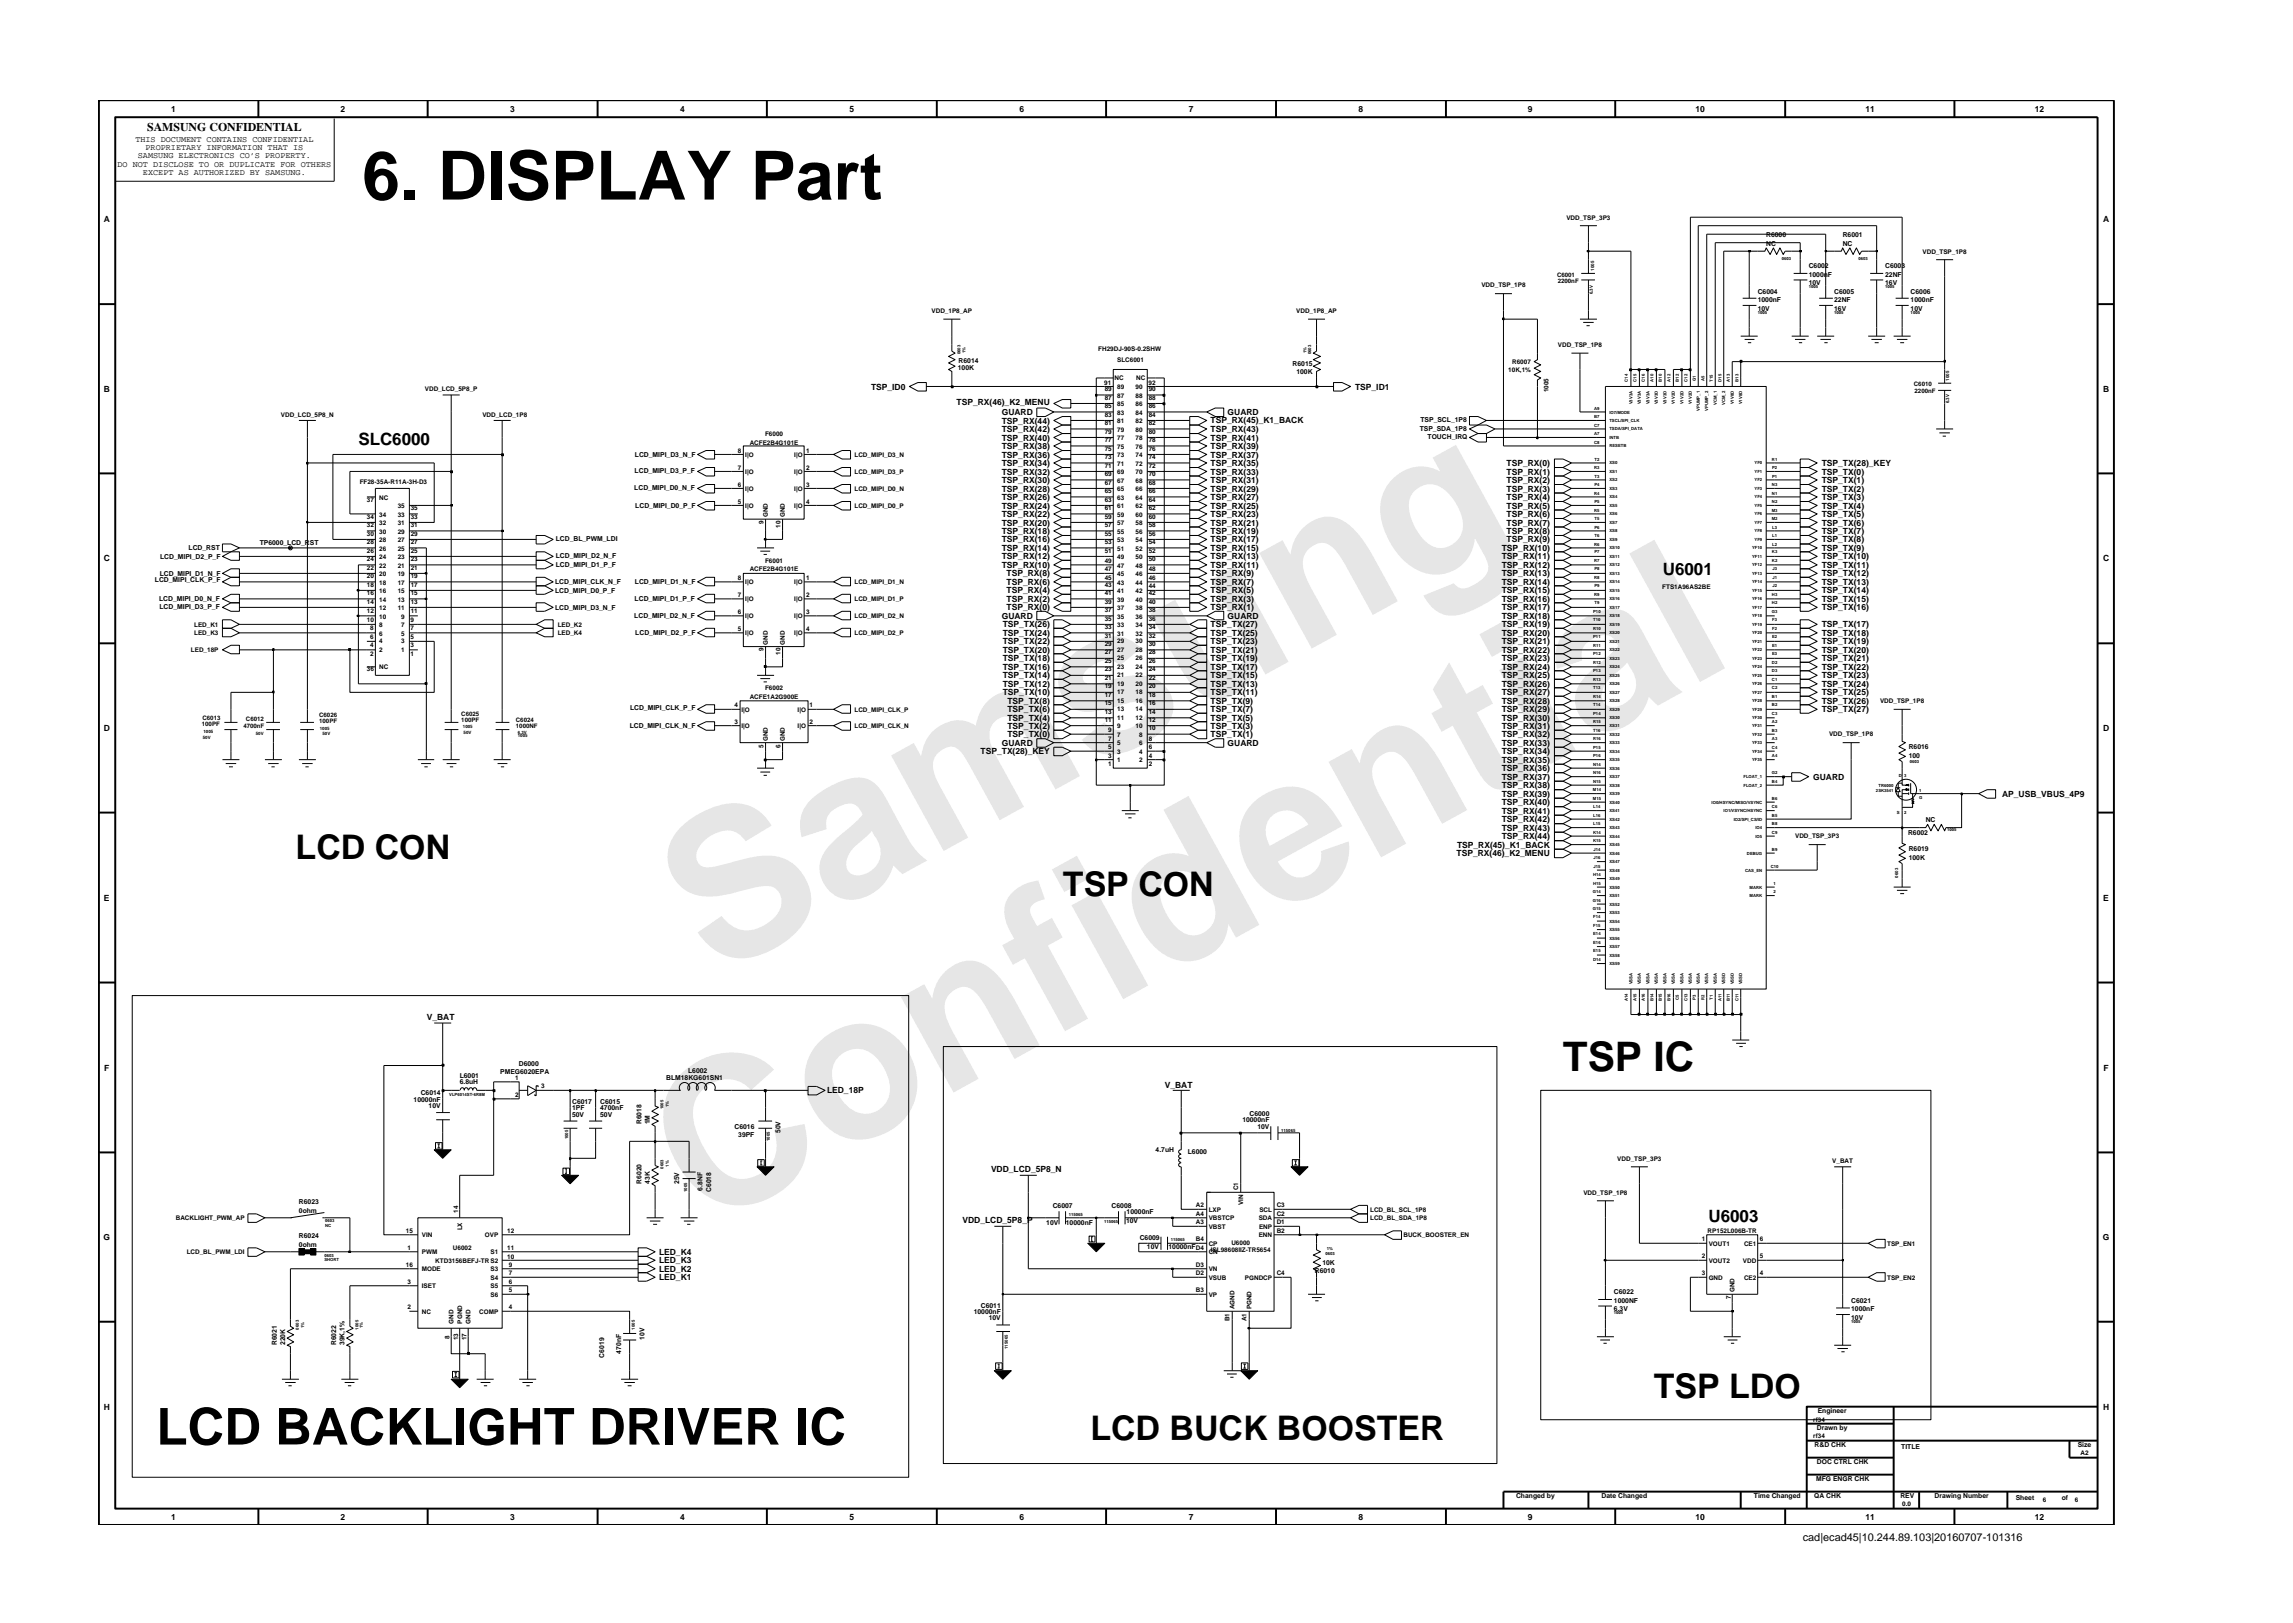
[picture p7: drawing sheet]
<svg xmlns="http://www.w3.org/2000/svg" width="297mm" height="210mm" viewBox="0 0 297 210" stroke-linecap="round" stroke-linejoin="round" font-family="sans-serif">
<defs><g id="words">
<g font-size="26.5" fill="#e6e6e6">
<text x="92.4" y="126.7" transform="rotate(-29 92.4 126.7)">Samsung</text>
<text x="91.1" y="159.4" transform="rotate(-29 91.1 159.4)">Confidential</text>
</g>
<text font-size="8.8" x="46.9" y="25.9">6. DISPLAY Part</text>
<text font-size="6.6" x="20.3" y="187.1">LCD BACKLIGHT DRIVER IC</text>
<text font-size="5.3" x="202.5" y="138.8">TSP IC</text>
<g font-size="4.4">
<text x="38.3" y="111.3">LCD CON</text>
<text x="137.7" y="116">TSP CON</text>
<text x="214.2" y="181.1">TSP LDO</text>
<text x="141.3" y="186.5">LCD BUCK BOOSTER</text>
</g>
<g font-size="2.2">
<text x="46.4" y="57.7">SLC6000</text>
<text x="215.4" y="74.5">U6001</text>
<text x="221.3" y="158.4">U6003</text>
</g>
<text font-size="1.5" x="19.1" y="17">SAMSUNG CONFIDENTIAL</text>
<text font-size="1.4" x="233.5" y="199.7">cad|ecad45|10.244.89.103|20160707-101316</text>
<g font-size="1.1">
<text x="22.2" y="14.5">1</text>
<text x="44.1" y="14.5">2</text>
<text x="66.1" y="14.5">3</text>
<text x="88.1" y="14.5">4</text>
<text x="110" y="14.5">5</text>
<text x="132.1" y="14.5">6</text>
<text x="154" y="14.5">7</text>
<text x="176" y="14.5">8</text>
<text x="197.9" y="14.5">9</text>
<text x="219.6" y="14.5">10</text>
<text x="241.6" y="14.5">11</text>
<text x="263.6" y="14.5">12</text>
<text x="15.2" y="21.6">DO NOT DISCLOSE TO OR DUPLICATE FOR OTHERS</text>
<text x="17.5" y="18.4">THIS DOCUMENT CONTAINS CONFIDENTIAL</text>
<text x="17.9" y="20.5">SAMSUNG ELECTRONICS CO’S PROPERTY.</text>
<text x="18.5" y="22.7">EXCEPT AS AUTHORIZED BY SAMSUNG.</text>
<text x="18.9" y="19.5">PROPRIETARY INFORMATION THAT IS</text>
<text x="13.4" y="28.8">A</text>
<text x="272.4" y="28.8">A</text>
<text x="13.4" y="50.8">B</text>
<text x="112.8" y="50.5">TSP_ID0</text>
<text x="123.9" y="52.5">TSP_RX(46)_K2_MENU</text>
<text x="129.8" y="53.8">GUARD</text>
<text x="159" y="53.8">GUARD</text>
<text x="175.5" y="50.5">TSP_ID1</text>
<text x="272.4" y="50.8">B</text>
<text x="129.8" y="54.9">TSP_RX(44)</text>
<text x="129.8" y="56">TSP_RX(42)</text>
<text x="129.8" y="59.3">TSP_RX(36)</text>
<text x="129.8" y="57.1">TSP_RX(40)</text>
<text x="129.8" y="58.2">TSP_RX(38)</text>
<text x="156.8" y="54.8">TSP_RX(45)_K1_BACK</text>
<text x="156.8" y="59.3">TSP_RX(37)</text>
<text x="156.8" y="58.2">TSP_RX(39)</text>
<text x="156.8" y="57.1">TSP_RX(41)</text>
<text x="156.8" y="56">TSP_RX(43)</text>
<text x="129.8" y="61.5">TSP_RX(32)</text>
<text x="129.8" y="64.8">TSP_RX(26)</text>
<text x="129.8" y="65.9">TSP_RX(24)</text>
<text x="129.8" y="62.6">TSP_RX(30)</text>
<text x="129.8" y="60.4">TSP_RX(34)</text>
<text x="129.8" y="63.7">TSP_RX(28)</text>
<text x="156.8" y="60.4">TSP_RX(35)</text>
<text x="156.8" y="63.7">TSP_RX(29)</text>
<text x="156.8" y="62.6">TSP_RX(31)</text>
<text x="156.8" y="61.5">TSP_RX(33)</text>
<text x="156.8" y="65.9">TSP_RX(25)</text>
<text x="156.8" y="64.8">TSP_RX(27)</text>
<text x="195.2" y="65.9">TSP_RX(5)</text>
<text x="195.2" y="62.6">TSP_RX(2)</text>
<text x="195.2" y="60.4">TSP_RX(0)</text>
<text x="195.2" y="64.8">TSP_RX(4)</text>
<text x="195.2" y="61.5">TSP_RX(1)</text>
<text x="195.2" y="63.7">TSP_RX(3)</text>
<text x="236" y="61.5">TSP_TX(0)</text>
<text x="236" y="64.8">TSP_TX(3)</text>
<text x="236" y="65.9">TSP_TX(4)</text>
<text x="236" y="63.7">TSP_TX(2)</text>
<text x="236" y="60.4">TSP_TX(28)_KEY</text>
<text x="236" y="62.6">TSP_TX(1)</text>
<text x="129.8" y="67">TSP_RX(22)</text>
<text x="129.8" y="70.3">TSP_RX(16)</text>
<text x="129.8" y="71.4">TSP_RX(14)</text>
<text x="129.8" y="68.1">TSP_RX(20)</text>
<text x="129.8" y="69.2">TSP_RX(18)</text>
<text x="156.8" y="70.3">TSP_RX(17)</text>
<text x="156.8" y="68.1">TSP_RX(21)</text>
<text x="156.8" y="67">TSP_RX(23)</text>
<text x="156.8" y="69.2">TSP_RX(19)</text>
<text x="156.8" y="71.4">TSP_RX(15)</text>
<text x="194.5" y="71.4">TSP_RX(10)</text>
<text x="195.2" y="68.1">TSP_RX(7)</text>
<text x="195.2" y="70.3">TSP_RX(9)</text>
<text x="195.2" y="67">TSP_RX(6)</text>
<text x="195.2" y="69.2">TSP_RX(8)</text>
<text x="236" y="70.3">TSP_TX(8)</text>
<text x="236" y="68.1">TSP_TX(6)</text>
<text x="236" y="71.4">TSP_TX(9)</text>
<text x="236" y="69.2">TSP_TX(7)</text>
<text x="236" y="67">TSP_TX(5)</text>
<text x="13.4" y="72.7">C</text>
<text x="129.8" y="72.5">TSP_RX(12)</text>
<text x="129.8" y="73.6">TSP_RX(10)</text>
<text x="130.4" y="74.7">TSP_RX(8)</text>
<text x="130.4" y="75.8">TSP_RX(6)</text>
<text x="130.4" y="76.9">TSP_RX(4)</text>
<text x="130.4" y="78">TSP_RX(2)</text>
<text x="156.8" y="78">TSP_RX(3)</text>
<text x="156.8" y="76.9">TSP_RX(5)</text>
<text x="156.8" y="73.6">TSP_RX(11)</text>
<text x="156.8" y="72.5">TSP_RX(13)</text>
<text x="156.8" y="75.8">TSP_RX(7)</text>
<text x="156.8" y="74.7">TSP_RX(9)</text>
<text x="194.5" y="72.5">TSP_RX(11)</text>
<text x="194.5" y="74.7">TSP_RX(13)</text>
<text x="194.5" y="73.6">TSP_RX(12)</text>
<text x="194.5" y="76.9">TSP_RX(15)</text>
<text x="194.5" y="75.8">TSP_RX(14)</text>
<text x="194.5" y="78">TSP_RX(16)</text>
<text x="236" y="75.8">TSP_TX(13)</text>
<text x="236" y="72.5">TSP_TX(10)</text>
<text x="236" y="74.7">TSP_TX(12)</text>
<text x="236" y="76.9">TSP_TX(14)</text>
<text x="236" y="73.6">TSP_TX(11)</text>
<text x="236" y="78">TSP_TX(15)</text>
<text x="272.4" y="72.7">C</text>
<text x="129.8" y="80.2">GUARD</text>
<text x="129.9" y="82.4">TSP_TX(24)</text>
<text x="129.9" y="81.3">TSP_TX(26)</text>
<text x="129.9" y="83.5">TSP_TX(22)</text>
<text x="130.4" y="79.1">TSP_RX(0)</text>
<text x="156.8" y="82.4">TSP_TX(25)</text>
<text x="156.8" y="81.3">TSP_TX(27)</text>
<text x="156.8" y="83.5">TSP_TX(23)</text>
<text x="156.8" y="79.1">TSP_RX(1)</text>
<text x="159" y="80.2">GUARD</text>
<text x="194.5" y="82.4">TSP_RX(20)</text>
<text x="194.5" y="83.5">TSP_RX(21)</text>
<text x="194.5" y="81.3">TSP_RX(19)</text>
<text x="194.5" y="79.1">TSP_RX(17)</text>
<text x="194.5" y="80.2">TSP_RX(18)</text>
<text x="236" y="82.4">TSP_TX(18)</text>
<text x="236" y="83.5">TSP_TX(19)</text>
<text x="236" y="81.3">TSP_TX(17)</text>
<text x="236" y="79.1">TSP_TX(16)</text>
<text x="129.9" y="89">TSP_TX(12)</text>
<text x="129.9" y="87.9">TSP_TX(14)</text>
<text x="129.9" y="86.8">TSP_TX(16)</text>
<text x="129.9" y="85.7">TSP_TX(18)</text>
<text x="129.9" y="84.6">TSP_TX(20)</text>
<text x="156.8" y="89">TSP_TX(13)</text>
<text x="156.8" y="87.9">TSP_TX(15)</text>
<text x="156.8" y="86.8">TSP_TX(17)</text>
<text x="156.8" y="85.7">TSP_TX(19)</text>
<text x="156.8" y="84.6">TSP_TX(21)</text>
<text x="194.5" y="87.9">TSP_RX(25)</text>
<text x="194.5" y="85.7">TSP_RX(23)</text>
<text x="194.5" y="84.6">TSP_RX(22)</text>
<text x="194.5" y="89">TSP_RX(26)</text>
<text x="194.5" y="86.8">TSP_RX(24)</text>
<text x="236" y="84.6">TSP_TX(20)</text>
<text x="236" y="85.7">TSP_TX(21)</text>
<text x="236" y="87.9">TSP_TX(23)</text>
<text x="236" y="89">TSP_TX(24)</text>
<text x="236" y="86.8">TSP_TX(22)</text>
<text x="13.4" y="94.7">D</text>
<text x="129.9" y="90.1">TSP_TX(10)</text>
<text x="130.5" y="95.5">TSP_TX(0)</text>
<text x="130.5" y="92.3">TSP_TX(6)</text>
<text x="130.5" y="91.2">TSP_TX(8)</text>
<text x="130.5" y="94.4">TSP_TX(2)</text>
<text x="130.5" y="93.4">TSP_TX(4)</text>
<text x="156.8" y="92.3">TSP_TX(7)</text>
<text x="156.8" y="91.2">TSP_TX(9)</text>
<text x="156.8" y="90.1">TSP_TX(11)</text>
<text x="156.8" y="95.5">TSP_TX(1)</text>
<text x="156.8" y="94.4">TSP_TX(3)</text>
<text x="156.8" y="93.4">TSP_TX(5)</text>
<text x="194.5" y="94.4">TSP_RX(31)</text>
<text x="194.5" y="92.3">TSP_RX(29)</text>
<text x="194.5" y="90.1">TSP_RX(27)</text>
<text x="194.5" y="91.2">TSP_RX(28)</text>
<text x="194.5" y="93.4">TSP_RX(30)</text>
<text x="194.5" y="95.5">TSP_RX(32)</text>
<text x="236" y="90.1">TSP_TX(25)</text>
<text x="236" y="91.2">TSP_TX(26)</text>
<text x="236" y="92.3">TSP_TX(27)</text>
<text x="272.4" y="94.7">D</text>
<text x="127" y="97.7">TSP_TX(28)_KEY</text>
<text x="129.8" y="96.6">GUARD</text>
<text x="159" y="96.6">GUARD</text>
<text x="194.5" y="97.7">TSP_RX(34)</text>
<text x="194.5" y="99.9">TSP_RX(36)</text>
<text x="194.5" y="98.8">TSP_RX(35)</text>
<text x="194.5" y="96.6">TSP_RX(33)</text>
<text x="194.5" y="101">TSP_RX(37)</text>
<text x="234.9" y="101">GUARD</text>
<text x="194.5" y="105.4">TSP_RX(41)</text>
<text x="194.5" y="107.6">TSP_RX(43)</text>
<text x="194.5" y="106.5">TSP_RX(42)</text>
<text x="194.5" y="104.3">TSP_RX(40)</text>
<text x="194.5" y="102.1">TSP_RX(38)</text>
<text x="194.5" y="103.2">TSP_RX(39)</text>
<text x="259.4" y="103.2">AP_USB_VBUS_4P9</text>
<text x="188.7" y="110.9">TSP_RX(46)_K2_MENU</text>
<text x="188.7" y="109.8">TSP_RX(45)_K1_BACK</text>
<text x="194.5" y="108.7">TSP_RX(44)</text>
<text x="13.5" y="116.7">E</text>
<text x="272.5" y="116.7">E</text>
<text x="55.3" y="132.1">V_BAT</text>
<text x="13.5" y="138.7">F</text>
<text x="107.1" y="141.7">LED_18P</text>
<text x="150.9" y="140.9">V_BAT</text>
<text x="272.5" y="138.7">F</text>
<text x="128.4" y="151.8">VDD_LCD_5P8_N</text>
<text x="13.4" y="160.6">G</text>
<text x="124.7" y="158.4">VDD_LCD_5P8_P</text>
<text x="272.4" y="160.6">G</text>
<text x="85.4" y="165.9">LED_K1</text>
<text x="85.4" y="164.8">LED_K2</text>
<text x="85.4" y="163.7">LED_K3</text>
<text x="85.4" y="162.6">LED_K4</text>
<text x="13.4" y="182.6">H</text>
<text x="272.4" y="182.6">H</text>
<text x="22.2" y="196.9">1</text>
<text x="44.1" y="196.9">2</text>
<text x="66.1" y="196.9">3</text>
<text x="88.1" y="196.9">4</text>
<text x="110" y="196.9">5</text>
<text x="132.1" y="196.9">6</text>
<text x="154" y="196.9">7</text>
<text x="176" y="196.9">8</text>
<text x="197.9" y="196.9">9</text>
<text x="219.6" y="196.9">10</text>
<text x="241.6" y="196.9">11</text>
<text x="263.6" y="196.9">12</text>
</g>
<g font-size=".9">
<text x="228.8" y="31.9">NC</text>
<text x="228.8" y="30.8">R6000</text>
<text x="234.3" y="35.8">1000nF</text>
<text x="234.3" y="34.7">C6002</text>
<text x="238.7" y="31.9">NC</text>
<text x="238.7" y="30.8">R6001</text>
<text x="244.2" y="34.7">C6003</text>
<text x="244.2" y="35.8">22NF</text>
<text x="227.7" y="40.2">10V</text>
<text x="227.7" y="39.1">1000nF</text>
<text x="227.7" y="38">C6004</text>
<text x="234.3" y="36.9">10V</text>
<text x="237.6" y="40.2">16V</text>
<text x="237.6" y="39.1">22NF</text>
<text x="237.6" y="38">C6005</text>
<text x="244.2" y="36.9">16V</text>
<text x="247.5" y="39.1">1000nF</text>
<text x="247.5" y="38">C6006</text>
<text x="247.5" y="40.2">10V</text>
<text x="124.1" y="47.9">100K</text>
<text x="124.2" y="47">R6014</text>
<text x="167.4" y="47.4">R6015</text>
<text x="167.9" y="48.5">100K</text>
<text x="82.3" y="59.2">LCD_MIPI_D3_N_F</text>
<text x="183.9" y="55.8">TSP_SDA_1P8</text>
<text x="184" y="54.7">TSP_SCL_1P8</text>
<text x="184.9" y="56.9">TOUCH_IRQ</text>
<text x="82.2" y="63.5">LCD_MIPI_D0_N_F</text>
<text x="82.2" y="61.3">LCD_MIPI_D3_P_F</text>
<text x="82.3" y="65.8">LCD_MIPI_D0_P_F</text>
<text x="24.4" y="71.3">LCD_RST</text>
<text x="33.6" y="70.6">TP6000_LCD_RST</text>
<text x="72" y="70.1">LCD_BL_PWM_LDI</text>
<text x="20.1" y="75.4">LCD_MIPI_CLK_P_F</text>
<text x="20.6" y="77.8">LCD_MIPI_D0_N_F</text>
<text x="20.7" y="74.6">LCD_MIPI_D1_N_F</text>
<text x="20.7" y="72.4">LCD_MIPI_D2_P_F</text>
<text x="71.9" y="76.8">LCD_MIPI_D0_P_F</text>
<text x="71.9" y="75.7">LCD_MIPI_CLK_N_F</text>
<text x="72" y="73.4">LCD_MIPI_D1_P_F</text>
<text x="72" y="72.3">LCD_MIPI_D2_N_F</text>
<text x="82.2" y="77.8">LCD_MIPI_D1_P_F</text>
<text x="82.3" y="75.7">LCD_MIPI_D1_N_F</text>
<text x="20.7" y="78.9">LCD_MIPI_D3_P_F</text>
<text x="71.9" y="79">LCD_MIPI_D3_N_F</text>
<text x="82.2" y="80">LCD_MIPI_D2_N_F</text>
<text x="82.3" y="82.3">LCD_MIPI_D2_P_F</text>
<text x="81.6" y="94.3">LCD_MIPI_CLK_N_F</text>
<text x="81.6" y="92">LCD_MIPI_CLK_P_F</text>
<text x="247.3" y="98.2">100</text>
<text x="247.3" y="97.1">R6016</text>
<text x="249.5" y="106.5">NC</text>
<text x="247.2" y="108.2">R6002</text>
<text x="247.3" y="111.4">100K</text>
<text x="247.3" y="110.3">R6019</text>
<text x="53.6" y="142.7">10000nF</text>
<text x="54.5" y="141.9">C6014</text>
<text x="55.5" y="143.6">10V</text>
<text x="59.5" y="139.6">L6001</text>
<text x="59.5" y="140.5">6.8uH</text>
<text x="64.8" y="139.1">PMEG6020EPA</text>
<text x="67.2" y="138">D6000</text>
<text x="74.1" y="143.8">1PF</text>
<text x="74.1" y="143">C6017</text>
<text x="77.8" y="143">C6015</text>
<text x="77.8" y="143.8">4700nF</text>
<text x="86.3" y="140">BLM18KG601SN1</text>
<text x="89.1" y="138.9">L6002</text>
<text x="74.1" y="144.7">50V</text>
<text x="77.8" y="144.7">50V</text>
<text x="83.1" y="145.7" transform="rotate(-90 83.1 145.7)">R6018</text>
<text x="84.2" y="145.7" transform="rotate(-90 84.2 145.7)">1M</text>
<text x="95.1" y="146.2">C6016</text>
<text x="95.6" y="147.3">39PF</text>
<text x="101.1" y="146.8" transform="rotate(-90 101.1 146.8)">50V</text>
<text x="149.7" y="149.2">4.7uH</text>
<text x="153.9" y="149.5">L6000</text>
<text x="160.9" y="145.4">10000nF</text>
<text x="161.9" y="144.6">C6000</text>
<text x="162.9" y="146.2">10V</text>
<text x="38.7" y="156">R6023</text>
<text x="83.1" y="153.4" transform="rotate(-90 83.1 153.4)">R6020</text>
<text x="84.2" y="153.4" transform="rotate(-90 84.2 153.4)">43K</text>
<text x="88" y="153.4" transform="rotate(-90 88 153.4)">25V</text>
<text x="91" y="154.2" transform="rotate(-90 91 154.2)">6.8NF</text>
<text x="92.1" y="154.4" transform="rotate(-90 92.1 154.4)">C6018</text>
<text x="38.7" y="157.1">0ohm</text>
<text x="38.7" y="160.4">R6024</text>
<text x="38.7" y="161.5">0ohm</text>
<text x="135.5" y="158.7">10V</text>
<text x="136.4" y="156.5">C6007</text>
<text x="138.1" y="158.7">10000nF</text>
<text x="144" y="156.5">C6008</text>
<text x="145.9" y="158.5">10V</text>
<text x="145.9" y="157.3">10000nF</text>
<text x="147.6" y="160.7">C6009</text>
<text x="148.6" y="161.8">10V</text>
<text x="151.4" y="161.8">10000nFD4</text>
<text x="170.3" y="164.9">R6010</text>
<text x="171.3" y="163.8">10K</text>
<text x="209.1" y="167.7">C6022</text>
<text x="83.5" y="173.6" transform="rotate(-90 83.5 173.6)">10V</text>
<text x="126.1" y="170.3">10000nF</text>
<text x="127.1" y="169.4">C6011</text>
<text x="128.1" y="171">10V</text>
<text x="209.1" y="169.9">6.3V</text>
<text x="209.1" y="168.8">1000NF</text>
<text x="239.8" y="168.8">C6021</text>
<text x="239.8" y="171">10V</text>
<text x="239.8" y="169.9">1000nF</text>
<text x="35.8" y="174.3" transform="rotate(-90 35.8 174.3)">R6021</text>
<text x="36.9" y="174.3" transform="rotate(-90 36.9 174.3)">220K</text>
<text x="43.5" y="174.3" transform="rotate(-90 43.5 174.3)">R6022</text>
<text x="44.6" y="174.3" transform="rotate(-90 44.6 174.3)">39K,1%</text>
<text x="78.3" y="175.9" transform="rotate(-90 78.3 175.9)">C6019</text>
<text x="80.5" y="175.4" transform="rotate(-90 80.5 175.4)">470nF</text>
<text x="235.4" y="185.3">Drawn by</text>
<text x="235.5" y="183.1">Engineer</text>
<text x="235.1" y="187.5">R&amp;D CHK</text>
<text x="235.3" y="191.9">MFG ENGR CHK</text>
<text x="235.4" y="189.7">DOC CTRL CHK</text>
<text x="246.3" y="187.7">TITLE</text>
<text x="269.2" y="187.5">Size</text>
<text x="196.4" y="194.1">Changed by</text>
<text x="207.5" y="194.1">Date Changed</text>
<text x="227.2" y="194.1">Time Changed</text>
<text x="235" y="194.1">QA CHK</text>
<text x="246.2" y="194.1">REV</text>
<text x="250.6" y="194.1">Drawing Number</text>
<text x="261.1" y="194.3">Sheet</text>
<text x="267.1" y="194.3">of</text>
</g>
<g font-size=".8">
<text x="202.9" y="28.4">VDD_TSP_3P3</text>
<text x="201.7" y="35.9">C6001</text>
<text x="249" y="32.8">VDD_TSP_1P8</text>
<text x="120.7" y="40.5">VDD_1P8_AP</text>
<text x="167.9" y="40.5">VDD_1P8_AP</text>
<text x="191.9" y="37.2">VDD_TSP_1P8</text>
<text x="201.8" y="36.7">2200nF</text>
<text x="142.3" y="45.5">FH29DJ-90S-0.2SHW</text>
<text x="144.7" y="46.9">SLC6001</text>
<text x="195.9" y="47.1">R6007</text>
<text x="201.8" y="44.9">VDD_TSP_1P8</text>
<text x="55" y="50.7">VDD_LCD_5P8_P</text>
<text x="143" y="49.8">91</text>
<text x="143.1" y="51.8">87</text>
<text x="143.1" y="50.7">89</text>
<text x="143.1" y="52.9">85</text>
<text x="143.1" y="54">83</text>
<text x="144.4" y="49.3">NC</text>
<text x="144.7" y="52.6">85</text>
<text x="144.7" y="51.5">87</text>
<text x="144.7" y="50.4">89</text>
<text x="144.7" y="53.7">83</text>
<text x="147.1" y="50.4">90</text>
<text x="147.1" y="52.6">86</text>
<text x="147.1" y="51.5">88</text>
<text x="147.1" y="53.7">84</text>
<text x="147.2" y="49.3">NC</text>
<text x="148.8" y="49.8">92</text>
<text x="148.8" y="50.7">90</text>
<text x="148.8" y="51.8">88</text>
<text x="148.8" y="52.9">86</text>
<text x="148.8" y="54">84</text>
<text x="195.4" y="48.2">10K,1%</text>
<text x="200.6" y="50.8" transform="rotate(-90 200.6 50.8)">1005</text>
<text x="247.9" y="50">C6010</text>
<text x="248" y="50.9">2200nF</text>
<text x="36.4" y="54">VDD_LCD_5P8_N</text>
<text x="62.5" y="54">VDD_LCD_1P8</text>
<text x="95.6" y="58.7">8</text>
<text x="96.5" y="59.2">I|O</text>
<text x="97.1" y="57.6">ACFE2B4G101E</text>
<text x="99.1" y="56.5">F6000</text>
<text x="102.9" y="59.2">I|O</text>
<text x="104.4" y="58.7">1</text>
<text x="110.7" y="59.2">LCD_MIPI_D3_N</text>
<text x="143.1" y="56.2">79</text>
<text x="143.1" y="55.1">81</text>
<text x="143.1" y="59.5">73</text>
<text x="143.1" y="58.4">75</text>
<text x="143.1" y="57.3">77</text>
<text x="144.7" y="55.9">79</text>
<text x="144.7" y="54.8">81</text>
<text x="144.7" y="59.2">73</text>
<text x="144.7" y="58.1">75</text>
<text x="144.7" y="57">77</text>
<text x="147.1" y="57">78</text>
<text x="147.1" y="55.9">80</text>
<text x="147.1" y="54.8">82</text>
<text x="147.1" y="59.2">74</text>
<text x="147.1" y="58.1">76</text>
<text x="148.8" y="57.3">78</text>
<text x="148.8" y="56.2">80</text>
<text x="148.8" y="55.1">82</text>
<text x="148.8" y="59.5">74</text>
<text x="148.8" y="58.4">76</text>
<text x="46.6" y="62.7">FF28-35A-R11A-3H-D3</text>
<text x="47.5" y="65">37</text>
<text x="49.1" y="64.7">NC</text>
<text x="51.5" y="65.8">35</text>
<text x="95.6" y="65.3">5</text>
<text x="95.6" y="63.1">6</text>
<text x="95.6" y="60.9">7</text>
<text x="96.5" y="65.8">I|O</text>
<text x="96.5" y="63.6">I|O</text>
<text x="96.5" y="61.4">I|O</text>
<text x="102.9" y="61.4">I|O</text>
<text x="102.9" y="63.6">I|O</text>
<text x="102.9" y="65.8">I|O</text>
<text x="104.4" y="60.9">2</text>
<text x="104.4" y="63.1">3</text>
<text x="104.4" y="65.3">4</text>
<text x="110.7" y="63.6">LCD_MIPI_D0_N</text>
<text x="110.7" y="65.8">LCD_MIPI_D0_P</text>
<text x="110.7" y="61.4">LCD_MIPI_D3_P</text>
<text x="143.1" y="60.6">71</text>
<text x="143.1" y="65">63</text>
<text x="143.1" y="63.9">65</text>
<text x="143.1" y="62.8">67</text>
<text x="143.1" y="61.7">69</text>
<text x="144.7" y="60.3">71</text>
<text x="144.7" y="64.7">63</text>
<text x="144.7" y="63.6">65</text>
<text x="144.7" y="62.5">67</text>
<text x="144.7" y="65.8">61</text>
<text x="144.7" y="61.4">69</text>
<text x="147.1" y="61.4">70</text>
<text x="147.1" y="60.3">72</text>
<text x="147.1" y="64.7">64</text>
<text x="147.1" y="63.6">66</text>
<text x="147.1" y="62.5">68</text>
<text x="147.1" y="65.8">62</text>
<text x="148.8" y="61.7">70</text>
<text x="148.8" y="60.6">72</text>
<text x="148.8" y="65">64</text>
<text x="148.8" y="63.9">66</text>
<text x="148.8" y="62.8">68</text>
<text x="47.5" y="71.6">26</text>
<text x="47.5" y="70.5">28</text>
<text x="47.5" y="69.4">30</text>
<text x="47.5" y="68.3">32</text>
<text x="47.5" y="67.2">34</text>
<text x="49.1" y="66.9">34</text>
<text x="49.1" y="69.1">30</text>
<text x="49.1" y="71.3">26</text>
<text x="49.1" y="70.2">28</text>
<text x="49.1" y="68">32</text>
<text x="51.5" y="69.1">29</text>
<text x="51.5" y="68">31</text>
<text x="51.5" y="71.3">25</text>
<text x="51.5" y="70.2">27</text>
<text x="51.5" y="66.9">33</text>
<text x="53.2" y="66.1">35</text>
<text x="53.2" y="70.5">27</text>
<text x="53.2" y="69.4">29</text>
<text x="53.2" y="71.6">25</text>
<text x="53.2" y="68.3">31</text>
<text x="53.2" y="67.2">33</text>
<text x="98.9" y="67.9" transform="rotate(-90 98.9 67.9)">9</text>
<text x="99.5" y="67" transform="rotate(-90 99.5 67)">GND</text>
<text x="101.1" y="68.3" transform="rotate(-90 101.1 68.3)">10</text>
<text x="101.7" y="67" transform="rotate(-90 101.7 67)">GND</text>
<text x="143.1" y="68.3">57</text>
<text x="143.1" y="67.2">59</text>
<text x="143.1" y="66.1">61</text>
<text x="143.1" y="71.6">51</text>
<text x="143.1" y="70.5">53</text>
<text x="143.1" y="69.4">55</text>
<text x="144.7" y="71.3">51</text>
<text x="144.7" y="70.2">53</text>
<text x="144.7" y="69.1">55</text>
<text x="144.7" y="68">57</text>
<text x="144.7" y="66.9">59</text>
<text x="147.1" y="70.2">54</text>
<text x="147.1" y="69.1">56</text>
<text x="147.1" y="68">58</text>
<text x="147.1" y="66.9">60</text>
<text x="147.1" y="71.3">52</text>
<text x="148.8" y="66.1">62</text>
<text x="148.8" y="68.3">58</text>
<text x="148.8" y="67.2">60</text>
<text x="148.8" y="71.6">52</text>
<text x="148.8" y="70.5">54</text>
<text x="148.8" y="69.4">56</text>
<text x="47.5" y="77.1">16</text>
<text x="47.5" y="76">18</text>
<text x="47.5" y="72.7">24</text>
<text x="47.5" y="73.8">22</text>
<text x="47.5" y="74.9">20</text>
<text x="49.1" y="75.7">18</text>
<text x="49.1" y="77.9">14</text>
<text x="49.1" y="76.8">16</text>
<text x="49.1" y="72.4">24</text>
<text x="49.1" y="74.6">20</text>
<text x="49.1" y="73.5">22</text>
<text x="51.5" y="75.7">17</text>
<text x="51.5" y="74.6">19</text>
<text x="51.5" y="76.8">15</text>
<text x="51.5" y="77.9">13</text>
<text x="51.5" y="72.4">23</text>
<text x="51.5" y="73.5">21</text>
<text x="53.2" y="74.9">19</text>
<text x="53.2" y="77.1">15</text>
<text x="53.2" y="76">17</text>
<text x="53.2" y="72.7">23</text>
<text x="53.2" y="73.8">21</text>
<text x="95.6" y="77.3">7</text>
<text x="95.6" y="75.1">8</text>
<text x="96.5" y="77.9">I|O</text>
<text x="96.5" y="75.7">I|O</text>
<text x="97.1" y="74">ACFE2B4G101E</text>
<text x="99.1" y="72.9">F6001</text>
<text x="102.9" y="77.9">I|O</text>
<text x="102.9" y="75.7">I|O</text>
<text x="104.4" y="75.1">1</text>
<text x="104.4" y="77.3">2</text>
<text x="110.7" y="75.7">LCD_MIPI_D1_N</text>
<text x="110.7" y="77.9">LCD_MIPI_D1_P</text>
<text x="143.1" y="75.1">45</text>
<text x="143.1" y="74">47</text>
<text x="143.1" y="76">43</text>
<text x="143.1" y="72.9">49</text>
<text x="143.1" y="77.1">41</text>
<text x="144.7" y="77.9">39</text>
<text x="144.7" y="74.6">45</text>
<text x="144.7" y="73.5">47</text>
<text x="144.7" y="72.4">49</text>
<text x="144.7" y="76.8">41</text>
<text x="144.7" y="75.7">43</text>
<text x="147.1" y="77.9">40</text>
<text x="147.1" y="74.6">46</text>
<text x="147.1" y="73.5">48</text>
<text x="147.1" y="75.7">44</text>
<text x="147.1" y="76.8">42</text>
<text x="147.1" y="72.4">50</text>
<text x="148.8" y="76.2">44</text>
<text x="148.8" y="75.1">46</text>
<text x="148.8" y="74">48</text>
<text x="148.8" y="72.7">50</text>
<text x="148.8" y="77.1">42</text>
<text x="215.3" y="76.4">FTS1A96AS2BE</text>
<text x="25.1" y="82.3">LED_K3</text>
<text x="25.1" y="81.2">LED_K1</text>
<text x="47.5" y="80.6">10</text>
<text x="47.5" y="79.5">12</text>
<text x="47.5" y="78.2">14</text>
<text x="47.9" y="83.9">4</text>
<text x="47.9" y="82.8">6</text>
<text x="47.9" y="81.7">8</text>
<text x="49.1" y="80.1">10</text>
<text x="49.1" y="83.3">4</text>
<text x="49.1" y="79">12</text>
<text x="49.1" y="82.3">6</text>
<text x="49.1" y="81.2">8</text>
<text x="51.5" y="79">11</text>
<text x="52" y="82.3">5</text>
<text x="52" y="81.2">7</text>
<text x="52" y="80.1">9</text>
<text x="52" y="83.3">3</text>
<text x="53.2" y="83.9">3</text>
<text x="53.2" y="82.8">5</text>
<text x="53.2" y="81.7">7</text>
<text x="53.2" y="80.6">9</text>
<text x="53.2" y="79.5">11</text>
<text x="53.2" y="78.2">13</text>
<text x="72.2" y="82.3">LED_K4</text>
<text x="72.2" y="81.2">LED_K2</text>
<text x="95.6" y="81.7">5</text>
<text x="95.6" y="79.5">6</text>
<text x="96.5" y="82.3">I|O</text>
<text x="96.5" y="80.1">I|O</text>
<text x="99.5" y="83.5" transform="rotate(-90 99.5 83.5)">GND</text>
<text x="101.7" y="83.5" transform="rotate(-90 101.7 83.5)">GND</text>
<text x="102.9" y="80.1">I|O</text>
<text x="102.9" y="82.3">I|O</text>
<text x="104.4" y="79.5">3</text>
<text x="104.4" y="81.7">4</text>
<text x="110.7" y="80.1">LCD_MIPI_D2_N</text>
<text x="110.7" y="82.3">LCD_MIPI_D2_P</text>
<text x="143.1" y="83.7">29</text>
<text x="143.1" y="82.6">31</text>
<text x="143.1" y="80.4">35</text>
<text x="143.1" y="79.3">37</text>
<text x="143.1" y="78.2">39</text>
<text x="143.1" y="81.5">33</text>
<text x="144.7" y="83.3">29</text>
<text x="144.7" y="82.3">31</text>
<text x="144.7" y="81.2">33</text>
<text x="144.7" y="80.1">35</text>
<text x="144.7" y="79">37</text>
<text x="147.1" y="83.3">30</text>
<text x="147.1" y="82.3">32</text>
<text x="147.1" y="79">38</text>
<text x="147.1" y="81.2">34</text>
<text x="147.1" y="80.1">36</text>
<text x="148.8" y="78.2">40</text>
<text x="148.8" y="83.7">30</text>
<text x="148.8" y="82.6">32</text>
<text x="148.8" y="80.4">36</text>
<text x="148.8" y="79.3">38</text>
<text x="148.8" y="81.5">34</text>
<text x="24.7" y="84.5">LED_18P</text>
<text x="47.5" y="87">36</text>
<text x="47.9" y="85">2</text>
<text x="49.1" y="86.7">NC</text>
<text x="49.1" y="84.4">2</text>
<text x="52" y="84.4">1</text>
<text x="53.2" y="85">1</text>
<text x="98.9" y="84.4" transform="rotate(-90 98.9 84.4)">9</text>
<text x="99.1" y="89.4">F6002</text>
<text x="101.1" y="84.8" transform="rotate(-90 101.1 84.8)">10</text>
<text x="143.1" y="84.8">27</text>
<text x="143.1" y="88.1">21</text>
<text x="143.1" y="87">23</text>
<text x="143.1" y="85.9">25</text>
<text x="143.1" y="89.2">19</text>
<text x="144.7" y="84.4">27</text>
<text x="144.7" y="87.8">21</text>
<text x="144.7" y="86.7">23</text>
<text x="144.7" y="85.6">25</text>
<text x="144.7" y="90">17</text>
<text x="144.7" y="88.9">19</text>
<text x="147.1" y="88.9">20</text>
<text x="147.1" y="84.4">28</text>
<text x="147.1" y="87.8">22</text>
<text x="147.1" y="86.7">24</text>
<text x="147.1" y="85.6">26</text>
<text x="147.1" y="90">18</text>
<text x="148.8" y="89.2">20</text>
<text x="148.8" y="84.8">28</text>
<text x="148.8" y="88.1">22</text>
<text x="148.8" y="87">24</text>
<text x="148.8" y="85.9">26</text>
<text x="26.1" y="94.1">100PF</text>
<text x="26.2" y="93.2">C6013</text>
<text x="31.5" y="94.3">4700nF</text>
<text x="31.9" y="93.4">C6012</text>
<text x="41.3" y="92.9">C6026</text>
<text x="41.3" y="93.7">100PF</text>
<text x="59.8" y="92.7">C6025</text>
<text x="59.8" y="93.6">100PF</text>
<text x="66.8" y="94.3">1000NF</text>
<text x="66.8" y="93.5">C6024</text>
<text x="95.2" y="93.8">3</text>
<text x="95.2" y="91.6">4</text>
<text x="96" y="94.3">I|O</text>
<text x="96" y="92.2">I|O</text>
<text x="97.1" y="90.5">ACFE1A2G900E</text>
<text x="103.3" y="92.2">I|O</text>
<text x="103.3" y="94.3">I|O</text>
<text x="104.8" y="91.6">1</text>
<text x="104.8" y="93.8">2</text>
<text x="110.7" y="92.2">LCD_MIPI_CLK_P</text>
<text x="110.7" y="94.3">LCD_MIPI_CLK_N</text>
<text x="143.1" y="92.5">13</text>
<text x="143.1" y="91.4">15</text>
<text x="143.1" y="90.3">17</text>
<text x="143.1" y="93.6">11</text>
<text x="143.5" y="94.9">9</text>
<text x="143.5" y="96">7</text>
<text x="144.7" y="94.4">9</text>
<text x="144.7" y="92.2">13</text>
<text x="144.7" y="95.5">7</text>
<text x="144.7" y="91.1">15</text>
<text x="144.7" y="93.3">11</text>
<text x="147.1" y="93.3">12</text>
<text x="147.1" y="92.2">14</text>
<text x="147.1" y="91.1">16</text>
<text x="147.1" y="94.4">10</text>
<text x="147.6" y="95.5">8</text>
<text x="148.8" y="93.6">12</text>
<text x="148.8" y="92.5">14</text>
<text x="148.8" y="91.4">16</text>
<text x="148.8" y="90.3">18</text>
<text x="148.8" y="94.6">10</text>
<text x="148.8" y="96">8</text>
<text x="236.9" y="95.4">VDD_TSP_1P8</text>
<text x="243.5" y="91.1">VDD_TSP_1P8</text>
<text x="98.9" y="96.9" transform="rotate(-90 98.9 96.9)">5</text>
<text x="99.5" y="96" transform="rotate(-90 99.5 96)">GND</text>
<text x="101.1" y="96.9" transform="rotate(-90 101.1 96.9)">6</text>
<text x="101.7" y="96" transform="rotate(-90 101.7 96)">GND</text>
<text x="143.5" y="98.2">3</text>
<text x="143.5" y="97.1">5</text>
<text x="143.5" y="99.3">1</text>
<text x="144.7" y="97.7">3</text>
<text x="144.7" y="96.6">5</text>
<text x="144.7" y="98.8">1</text>
<text x="147.6" y="98.8">2</text>
<text x="147.6" y="97.7">4</text>
<text x="147.6" y="96.6">6</text>
<text x="148.8" y="99.3">2</text>
<text x="148.8" y="98.2">4</text>
<text x="148.8" y="97.1">6</text>
<text x="232.5" y="108.6">VDD_TSP_3P3</text>
<text x="66.7" y="139.9">1</text>
<text x="66.7" y="142.1">2</text>
<text x="70.1" y="141">3</text>
<text x="160.4" y="154.2" transform="rotate(-90 160.4 154.2)">C1</text>
<text x="205.1" y="154.8">VDD_TSP_1P8</text>
<text x="209.5" y="150.4">VDD_TSP_3P3</text>
<text x="237.4" y="150.7">V_BAT</text>
<text x="22.8" y="158.1">BACKLIGHT_PWM_AP</text>
<text x="52.6" y="159.8">15</text>
<text x="52.8" y="162">1</text>
<text x="54.6" y="160.3">VIN</text>
<text x="58.7" y="162">U6002</text>
<text x="59.3" y="157.1" transform="rotate(-90 59.3 157.1)">14</text>
<text x="59.8" y="159.4" transform="rotate(-90 59.8 159.4)">LX</text>
<text x="62.8" y="160.3">OVP</text>
<text x="65.7" y="162">11</text>
<text x="65.7" y="159.8">12</text>
<text x="154.9" y="160.8">B4</text>
<text x="154.9" y="158.6">A3</text>
<text x="154.9" y="157.5">A4</text>
<text x="154.9" y="156.4">A2</text>
<text x="156.6" y="161.4">CP</text>
<text x="156.6" y="158.1">VBSTCP</text>
<text x="156.6" y="157">LXP</text>
<text x="156.6" y="159.2">VBST</text>
<text x="159.5" y="161.3">U6000</text>
<text x="161" y="156.1" transform="rotate(-90 161 156.1)">VIN</text>
<text x="163.1" y="160.3">ENN</text>
<text x="163.1" y="158.1">SDA</text>
<text x="163.1" y="159.2">ENP</text>
<text x="163.1" y="157">SCL</text>
<text x="165.4" y="159.7">B2</text>
<text x="165.4" y="157.5">C2</text>
<text x="165.4" y="156.4">C3</text>
<text x="165.4" y="158.6">D1</text>
<text x="177.5" y="158.1">LCD_BL_SDA_1P8</text>
<text x="177.5" y="157">LCD_BL_SCL_1P8</text>
<text x="181.8" y="160.3">BUCK_BOOSTER_EN</text>
<text x="220.5" y="160.8">1</text>
<text x="221.2" y="159.7">RP152L006B-TR</text>
<text x="221.3" y="161.4">VOUT1</text>
<text x="225.9" y="161.4">CE1</text>
<text x="228" y="160.8">6</text>
<text x="244.5" y="161.4">TSP_EN1</text>
<text x="24.2" y="162.5">LCD_BL_PWM_LDI</text>
<text x="52.6" y="164.1">16</text>
<text x="52.8" y="166.3">3</text>
<text x="54.6" y="164.7">MODE</text>
<text x="54.6" y="166.9">ISET</text>
<text x="54.6" y="162.5">PWM</text>
<text x="56.4" y="163.6">KTD3156BEFJ-TR S2</text>
<text x="63.5" y="164.7">S3</text>
<text x="63.5" y="166.9">S5</text>
<text x="63.5" y="165.8">S4</text>
<text x="63.5" y="168">S6</text>
<text x="63.5" y="162.5">S1</text>
<text x="65.7" y="163.1">10</text>
<text x="65.9" y="164.1">9</text>
<text x="65.9" y="166.3">6</text>
<text x="65.9" y="165.2">7</text>
<text x="65.9" y="167.4">5</text>
<text x="154.9" y="167.4">B3</text>
<text x="154.9" y="165.2">D2</text>
<text x="154.9" y="164.1">D3</text>
<text x="156.6" y="168">VP</text>
<text x="156.6" y="165.8">VSUB</text>
<text x="156.6" y="164.7">VN</text>
<text x="156.6" y="162.5">CN</text>
<text x="156.9" y="162.3">ISL98608IIZ-TR5654</text>
<text x="161.3" y="165.8">PGNDCP</text>
<text x="165.4" y="165.2">C4</text>
<text x="220.5" y="165.2">3</text>
<text x="220.5" y="163">2</text>
<text x="221.3" y="165.8">GND</text>
<text x="221.3" y="163.6">VOUT2</text>
<text x="224.7" y="167.4" transform="rotate(-90 224.7 167.4)">GND</text>
<text x="225.8" y="163.6">VDD</text>
<text x="225.9" y="165.8">CE2</text>
<text x="228" y="165.2">4</text>
<text x="228" y="163">5</text>
<text x="244.5" y="165.8">TSP_EN2</text>
<text x="52.8" y="169.6">2</text>
<text x="54.6" y="170.2">NC</text>
<text x="58.2" y="173.4" transform="rotate(-90 58.2 173.4)">8</text>
<text x="58.7" y="171.5" transform="rotate(-90 58.7 171.5)">GND</text>
<text x="59.3" y="173.6" transform="rotate(-90 59.3 173.6)">13</text>
<text x="59.8" y="171.5" transform="rotate(-90 59.8 171.5)">PGND</text>
<text x="60.4" y="173.6" transform="rotate(-90 60.4 173.6)">17</text>
<text x="60.9" y="171.5" transform="rotate(-90 60.9 171.5)">GND</text>
<text x="62.1" y="170.2">COMP</text>
<text x="65.9" y="169.6">4</text>
<text x="159.3" y="171.2" transform="rotate(-90 159.3 171.2)">B1</text>
<text x="159.9" y="169.6" transform="rotate(-90 159.9 169.6)">AGND</text>
<text x="161.5" y="171.2" transform="rotate(-90 161.5 171.2)">A1</text>
<text x="162.1" y="169.6" transform="rotate(-90 162.1 169.6)">PGND</text>
<text x="224.2" y="168.3" transform="rotate(-90 224.2 168.3)">7</text>
<text x="234.9" y="184.2">rf34</text>
<text x="234.9" y="186.3">rf34</text>
<text x="269.5" y="188.5">A2</text>
<text x="246.4" y="195.1">0.0</text>
<text x="264.6" y="194.6">6</text>
<text x="268.8" y="194.6">6</text>
</g>
<g font-size=".6">
<text x="206.5" y="35.1" transform="rotate(-90 206.5 35.1)">1005</text>
<text x="206.4" y="38.1" transform="rotate(-90 206.4 38.1)">6.3V</text>
<text x="252.5" y="52.3" transform="rotate(-90 252.5 52.3)">6.3V</text>
<text x="252.5" y="49.3" transform="rotate(-90 252.5 49.3)">1005</text>
<text x="26.3" y="95.7">50V</text>
<text x="26.4" y="94.9">1005</text>
<text x="33.1" y="95.3">50V</text>
<text x="41.4" y="94.5">1005</text>
<text x="41.8" y="95.3">50V</text>
<text x="60" y="94.3">1005</text>
<text x="60.1" y="95">50V</text>
<text x="67.1" y="95.4">1005</text>
<text x="67.1" y="95">6.3V</text>
</g>
<g font-size=".5">
<text x="230.8" y="33.6">0603</text>
<text x="240.7" y="33.6">0603</text>
<text x="227.7" y="40.6">1005</text>
<text x="234.3" y="37.3">1005</text>
<text x="237.6" y="40.6">1005</text>
<text x="244.2" y="37.3">1005</text>
<text x="247.5" y="40.6">1005</text>
<text x="124.4" y="45.9" transform="rotate(-90 124.4 45.9)">0603</text>
<text x="125.1" y="45.7" transform="rotate(-90 125.1 45.7)">1%</text>
<text x="169.3" y="45.7" transform="rotate(-90 169.3 45.7)">1%</text>
<text x="169.8" y="45.9" transform="rotate(-90 169.8 45.9)">0603</text>
<text x="206.5" y="53.1">A9</text>
<text x="208.5" y="53.6">IO7/MODE</text>
<text x="210.9" y="49.5" transform="rotate(-90 210.9 49.5)">C14</text>
<text x="211.5" y="52.4" transform="rotate(-90 211.5 52.4)">V3V3A</text>
<text x="212" y="49.5" transform="rotate(-90 212 49.5)">C15</text>
<text x="212.6" y="52.4" transform="rotate(-90 212.6 52.4)">V3V3A</text>
<text x="213.1" y="49.5" transform="rotate(-90 213.1 49.5)">C16</text>
<text x="213.7" y="52.4" transform="rotate(-90 213.7 52.4)">V3V3A</text>
<text x="214.2" y="49.5" transform="rotate(-90 214.2 49.5)">A10</text>
<text x="214.8" y="52.4" transform="rotate(-90 214.8 52.4)">V3V3D</text>
<text x="215.3" y="49.5" transform="rotate(-90 215.3 49.5)">B10</text>
<text x="215.9" y="52.4" transform="rotate(-90 215.9 52.4)">V3V3D</text>
<text x="216.4" y="49.5" transform="rotate(-90 216.4 49.5)">A12</text>
<text x="217" y="52.4" transform="rotate(-90 217 52.4)">V1V2D</text>
<text x="217.5" y="49.5" transform="rotate(-90 217.5 49.5)">B12</text>
<text x="218.1" y="52.4" transform="rotate(-90 218.1 52.4)">V1V2D</text>
<text x="218.6" y="49.5" transform="rotate(-90 218.6 49.5)">C12</text>
<text x="219.2" y="52.4" transform="rotate(-90 219.2 52.4)">V1V2D</text>
<text x="219.7" y="49.3" transform="rotate(-90 219.7 49.3)">G1</text>
<text x="220.2" y="53.2" transform="rotate(-90 220.2 53.2)">VPUMP_1</text>
<text x="220.8" y="49.3" transform="rotate(-90 220.8 49.3)">A5</text>
<text x="221.3" y="53.2" transform="rotate(-90 221.3 53.2)">VPUMP_2</text>
<text x="221.9" y="49.4" transform="rotate(-90 221.9 49.4)">T15</text>
<text x="222.4" y="52.5" transform="rotate(-90 222.4 52.5)">VCM_1</text>
<text x="223" y="49.5" transform="rotate(-90 223 49.5)">D15</text>
<text x="223.5" y="52.5" transform="rotate(-90 223.5 52.5)">VCM_2</text>
<text x="224.1" y="49.5" transform="rotate(-90 224.1 49.5)">A13</text>
<text x="224.6" y="52.4" transform="rotate(-90 224.6 52.4)">V1V8D</text>
<text x="225.2" y="49.5" transform="rotate(-90 225.2 49.5)">B13</text>
<text x="225.7" y="52.4" transform="rotate(-90 225.7 52.4)">V1V8D</text>
<text x="206.5" y="54.2">B7</text>
<text x="206.5" y="56.4">A7</text>
<text x="206.5" y="55.3">C7</text>
<text x="206.5" y="57.5">C8</text>
<text x="206.5" y="59.7">T2</text>
<text x="208.5" y="54.7">TSCL/SPI_CLK</text>
<text x="208.5" y="56.9">INTB</text>
<text x="208.5" y="55.8">TSDA/SPI_DATA</text>
<text x="208.5" y="58">RESETB</text>
<text x="229.5" y="59.7">R1</text>
<text x="206.5" y="60.8">R3</text>
<text x="206.5" y="64.1">R4</text>
<text x="206.5" y="63">P4</text>
<text x="206.5" y="65.2">P5</text>
<text x="206.5" y="61.9">T3</text>
<text x="208.5" y="60.2">XS0</text>
<text x="208.5" y="62.4">XS2</text>
<text x="208.5" y="61.3">XS1</text>
<text x="208.5" y="64.6">XS4</text>
<text x="208.5" y="63.5">XS3</text>
<text x="208.5" y="65.7">XS5</text>
<text x="227.3" y="65.7">YF5</text>
<text x="227.3" y="63.5">YF3</text>
<text x="227.3" y="62.4">YF2</text>
<text x="227.3" y="61.3">YF1</text>
<text x="227.3" y="64.6">YF4</text>
<text x="227.3" y="60.2">YF0</text>
<text x="229.5" y="65.2">N2</text>
<text x="229.5" y="63">N3</text>
<text x="229.5" y="64.1">N1</text>
<text x="229.6" y="61.9">P1</text>
<text x="229.6" y="60.8">P2</text>
<text x="206.5" y="66.3">R5</text>
<text x="206.5" y="70.7">R6</text>
<text x="206.5" y="68.5">P6</text>
<text x="206.5" y="71.7">P7</text>
<text x="206.5" y="69.6">T6</text>
<text x="206.5" y="67.4">T5</text>
<text x="208.5" y="70.1">XS9</text>
<text x="208.5" y="67.9">XS7</text>
<text x="208.5" y="66.8">XS6</text>
<text x="208.5" y="71.2">XS10</text>
<text x="208.5" y="69">XS8</text>
<text x="227" y="71.2">YF10</text>
<text x="227.3" y="69">YF8</text>
<text x="227.3" y="66.8">YF6</text>
<text x="227.3" y="67.9">YF7</text>
<text x="227.3" y="70.1">YF9</text>
<text x="229.5" y="66.3">M3</text>
<text x="229.5" y="67.4">M2</text>
<text x="229.5" y="71.7">K3</text>
<text x="229.6" y="70.7">L2</text>
<text x="229.6" y="68.5">L3</text>
<text x="229.6" y="69.6">L1</text>
<text x="206.5" y="72.8">R7</text>
<text x="206.5" y="75">R8</text>
<text x="206.5" y="77.2">R9</text>
<text x="206.5" y="73.9">P8</text>
<text x="206.5" y="76.1">P9</text>
<text x="208.5" y="73.4">XS12</text>
<text x="208.5" y="75.6">XS14</text>
<text x="208.5" y="77.8">XS16</text>
<text x="208.5" y="72.3">XS11</text>
<text x="208.5" y="74.5">XS13</text>
<text x="208.5" y="76.7">XS15</text>
<text x="227" y="76.7">YF15</text>
<text x="227" y="74.5">YF13</text>
<text x="227" y="73.4">YF12</text>
<text x="227" y="72.3">YF11</text>
<text x="227" y="77.8">YF16</text>
<text x="227" y="75.6">YF14</text>
<text x="229.5" y="72.8">K2</text>
<text x="229.5" y="77.2">H3</text>
<text x="229.6" y="76.1">J2</text>
<text x="229.6" y="73.9">J3</text>
<text x="229.6" y="75">J1</text>
<text x="206.4" y="81.6">R10</text>
<text x="206.4" y="83.8">R11</text>
<text x="206.4" y="79.4">P10</text>
<text x="206.4" y="82.7">P11</text>
<text x="206.4" y="80.5">T10</text>
<text x="206.5" y="78.3">T9</text>
<text x="208.5" y="78.9">XS17</text>
<text x="208.5" y="81.1">XS19</text>
<text x="208.5" y="80">XS18</text>
<text x="208.5" y="83.3">XS21</text>
<text x="208.5" y="82.2">XS20</text>
<text x="227" y="80">YF18</text>
<text x="227" y="82.2">YF20</text>
<text x="227" y="81.1">YF19</text>
<text x="227" y="78.9">YF17</text>
<text x="227" y="83.3">YF21</text>
<text x="229.5" y="79.4">G3</text>
<text x="229.5" y="78.3">H2</text>
<text x="229.6" y="83.8">E1</text>
<text x="229.6" y="82.7">E2</text>
<text x="229.6" y="81.6">F2</text>
<text x="229.6" y="80.5">F3</text>
<text x="206.4" y="86">R12</text>
<text x="206.4" y="88.2">R13</text>
<text x="206.4" y="84.9">P12</text>
<text x="206.4" y="87.1">P13</text>
<text x="206.4" y="89.3">T13</text>
<text x="208.5" y="89.9">XS27</text>
<text x="208.5" y="85.5">XS23</text>
<text x="208.5" y="87.7">XS25</text>
<text x="208.5" y="84.4">XS22</text>
<text x="208.5" y="86.6">XS24</text>
<text x="208.5" y="88.8">XS26</text>
<text x="227" y="88.8">YF26</text>
<text x="227" y="86.6">YF24</text>
<text x="227" y="89.9">YF27</text>
<text x="227" y="87.7">YF25</text>
<text x="227" y="84.4">YF22</text>
<text x="227" y="85.5">YF23</text>
<text x="229.5" y="88.2">C1</text>
<text x="229.5" y="86">D2</text>
<text x="229.5" y="89.3">C2</text>
<text x="229.5" y="87.1">D3</text>
<text x="229.6" y="84.9">E3</text>
<text x="206.4" y="90.4">R14</text>
<text x="206.4" y="93.7">R15</text>
<text x="206.4" y="95.9">R16</text>
<text x="206.4" y="92.6">P14</text>
<text x="206.4" y="91.5">T14</text>
<text x="206.4" y="94.8">T16</text>
<text x="208.5" y="92.1">XS29</text>
<text x="208.5" y="93.2">XS30</text>
<text x="208.5" y="95.3">XS32</text>
<text x="208.5" y="91">XS28</text>
<text x="208.5" y="94.2">XS31</text>
<text x="227" y="93.2">YF30</text>
<text x="227" y="92.1">YF29</text>
<text x="227" y="95.3">YF32</text>
<text x="227" y="94.2">YF31</text>
<text x="227" y="91">YF28</text>
<text x="229.5" y="92.6">C3</text>
<text x="229.5" y="91.5">B2</text>
<text x="229.5" y="94.8">B3</text>
<text x="229.5" y="95.9">A3</text>
<text x="229.5" y="93.7">A2</text>
<text x="229.5" y="90.4">B1</text>
<text x="206.4" y="99.2">N14</text>
<text x="206.4" y="101.4">N15</text>
<text x="206.4" y="100.3">N16</text>
<text x="206.4" y="97">P15</text>
<text x="206.4" y="98.1">P16</text>
<text x="208.5" y="99.7">XS36</text>
<text x="208.5" y="101.9">XS38</text>
<text x="208.5" y="100.8">XS37</text>
<text x="208.5" y="97.5">XS34</text>
<text x="208.5" y="98.6">XS35</text>
<text x="208.5" y="96.4">XS33</text>
<text x="225.8" y="101.9">FLOAT_2</text>
<text x="225.8" y="100.8">FLOAT_1</text>
<text x="227" y="97.5">YF34</text>
<text x="227" y="96.4">YF33</text>
<text x="227" y="98.6">YF35</text>
<text x="229.5" y="100.3">G2</text>
<text x="229.5" y="97">C4</text>
<text x="229.5" y="101.4">B4</text>
<text x="229.5" y="98.1">A4</text>
<text x="243.4" y="102">TR6000</text>
<text x="246" y="100.6">D 3</text>
<text x="247.4" y="98.8">0603</text>
<text x="206.3" y="102.5">M14</text>
<text x="206.3" y="103.6">M15</text>
<text x="206.4" y="104.7">L14</text>
<text x="206.4" y="106.9">L15</text>
<text x="206.4" y="105.8">L16</text>
<text x="208.5" y="105.2">XS41</text>
<text x="208.5" y="107.4">XS43</text>
<text x="208.5" y="106.3">XS42</text>
<text x="208.5" y="103">XS39</text>
<text x="208.5" y="104.1">XS40</text>
<text x="221.7" y="104.1">IO0/HSYNC/MISO/VSYNC</text>
<text x="223.3" y="105.2">IO1/VSYNC/HSYNC</text>
<text x="224.6" y="106.3">IO2/SPI_CS/ID</text>
<text x="227.4" y="107.4">IO4</text>
<text x="229.5" y="106.9">B8</text>
<text x="229.5" y="105.8">B5</text>
<text x="229.5" y="103.6">B6</text>
<text x="229.5" y="104.7">C6</text>
<text x="243" y="102.6">2SK3541</text>
<text x="245.7" y="105.4">S</text>
<text x="246.7" y="105.4">2</text>
<text x="248.6" y="102.6">1</text>
<text x="248.6" y="103.5">G</text>
<text x="252.2" y="107.6">1005</text>
<text x="206.4" y="108">K14</text>
<text x="206.4" y="109.1">K15</text>
<text x="206.4" y="113.5">H14</text>
<text x="206.4" y="111.3">J16</text>
<text x="206.4" y="110.2">J14</text>
<text x="206.4" y="112.4">J15</text>
<text x="208.5" y="108.5">XS44</text>
<text x="208.5" y="109.6">XS45</text>
<text x="208.5" y="111.8">XS47</text>
<text x="208.5" y="110.7">XS46</text>
<text x="208.5" y="112.9">XS48</text>
<text x="226.1" y="112.9">CAS_EN</text>
<text x="226.3" y="110.7">DEBUG</text>
<text x="227.4" y="108.5">IO5</text>
<text x="229.4" y="112.4">C10</text>
<text x="229.5" y="110.2">B9</text>
<text x="229.5" y="108">C9</text>
<text x="245.9" y="113.7" transform="rotate(-90 245.9 113.7)">0603</text>
<text x="206.3" y="115.7">G14</text>
<text x="206.3" y="117.8">G15</text>
<text x="206.3" y="116.8">G16</text>
<text x="206.4" y="114.6">H15</text>
<text x="206.4" y="118.9">F14</text>
<text x="208.5" y="114">XS49</text>
<text x="208.5" y="115.1">XS50</text>
<text x="208.5" y="116.2">XS51</text>
<text x="208.5" y="118.4">XS53</text>
<text x="208.5" y="117.3">XS52</text>
<text x="208.5" y="119.5">XS54</text>
<text x="226.6" y="115.1">MARK</text>
<text x="226.6" y="116.2">MARK</text>
<text x="229.7" y="114.6">1</text>
<text x="229.7" y="115.7">2</text>
<text x="206.4" y="124.4">D14</text>
<text x="206.4" y="121.1">E14</text>
<text x="206.4" y="123.3">E15</text>
<text x="206.4" y="122.2">E16</text>
<text x="206.4" y="120">F15</text>
<text x="208.5" y="121.7">XS56</text>
<text x="208.5" y="123.9">XS58</text>
<text x="208.5" y="122.8">XS57</text>
<text x="208.5" y="120.6">XS55</text>
<text x="208.5" y="125">XS59</text>
<text x="210.9" y="129.7" transform="rotate(-90 210.9 129.7)">A14</text>
<text x="211.5" y="127.5" transform="rotate(-90 211.5 127.5)">VSSA</text>
<text x="212" y="129.7" transform="rotate(-90 212 129.7)">A15</text>
<text x="212.6" y="127.5" transform="rotate(-90 212.6 127.5)">VSSA</text>
<text x="213.1" y="129.7" transform="rotate(-90 213.1 129.7)">A16</text>
<text x="213.7" y="127.5" transform="rotate(-90 213.7 127.5)">VSSA</text>
<text x="214.2" y="129.7" transform="rotate(-90 214.2 129.7)">B14</text>
<text x="214.8" y="127.5" transform="rotate(-90 214.8 127.5)">VSSA</text>
<text x="215.3" y="129.7" transform="rotate(-90 215.3 129.7)">B15</text>
<text x="215.9" y="127.5" transform="rotate(-90 215.9 127.5)">VSSA</text>
<text x="216.4" y="129.7" transform="rotate(-90 216.4 129.7)">B16</text>
<text x="217" y="127.5" transform="rotate(-90 217 127.5)">VSSA</text>
<text x="217.5" y="129.6" transform="rotate(-90 217.5 129.6)">C5</text>
<text x="218.1" y="127.5" transform="rotate(-90 218.1 127.5)">VSSA</text>
<text x="218.6" y="129.7" transform="rotate(-90 218.6 129.7)">C13</text>
<text x="219.2" y="127.5" transform="rotate(-90 219.2 127.5)">VSSA</text>
<text x="219.7" y="129.6" transform="rotate(-90 219.7 129.6)">P3</text>
<text x="220.2" y="127.5" transform="rotate(-90 220.2 127.5)">VSSA</text>
<text x="220.8" y="129.6" transform="rotate(-90 220.8 129.6)">R2</text>
<text x="221.3" y="127.5" transform="rotate(-90 221.3 127.5)">VSSA</text>
<text x="221.9" y="129.6" transform="rotate(-90 221.9 129.6)">T1</text>
<text x="222.4" y="127.5" transform="rotate(-90 222.4 127.5)">VSSA</text>
<text x="223" y="129.7" transform="rotate(-90 223 129.7)">A11</text>
<text x="223.5" y="127.5" transform="rotate(-90 223.5 127.5)">VSSD</text>
<text x="224.1" y="129.7" transform="rotate(-90 224.1 129.7)">B11</text>
<text x="224.6" y="127.5" transform="rotate(-90 224.6 127.5)">VSSD</text>
<text x="225.2" y="129.7" transform="rotate(-90 225.2 129.7)">C11</text>
<text x="225.7" y="127.5" transform="rotate(-90 225.7 127.5)">VSSD</text>
<text x="58.2" y="142">VLP6014ST-6R8M</text>
<text x="86" y="143.7" transform="rotate(-90 86 143.7)">1005</text>
<text x="86.6" y="143.5" transform="rotate(-90 86.6 143.5)">1%</text>
<text x="73.6" y="147.6" transform="rotate(-90 73.6 147.6)">1005</text>
<text x="99.7" y="147.8" transform="rotate(-90 99.7 147.8)">1005</text>
<text x="166" y="146.6">115065</text>
<text x="86" y="151.4" transform="rotate(-90 86 151.4)">0603</text>
<text x="86.6" y="151.2" transform="rotate(-90 86.6 151.2)">1%</text>
<text x="89" y="154.4" transform="rotate(-90 89 154.4)">1005</text>
<text x="42.1" y="158.9">NC</text>
<text x="42.1" y="158.2">0603</text>
<text x="138.5" y="157.6">115065</text>
<text x="143" y="158.4">115065</text>
<text x="151.7" y="160.8">115065</text>
<text x="171.9" y="161.9">1%</text>
<text x="42" y="163.4">SHORT</text>
<text x="42" y="162.8">0603</text>
<text x="171.7" y="162.6">0603</text>
<text x="38.7" y="172.2" transform="rotate(-90 38.7 172.2)">0603</text>
<text x="39.4" y="172.1" transform="rotate(-90 39.4 172.1)">1%</text>
<text x="46.4" y="172.2" transform="rotate(-90 46.4 172.2)">1005</text>
<text x="47" y="172.1" transform="rotate(-90 47 172.1)">1%</text>
<text x="82.2" y="172.2" transform="rotate(-90 82.2 172.2)">1005</text>
<text x="209.1" y="170.3">1005</text>
<text x="239.8" y="171.4">1005</text>
<text x="130.6" y="174.7" transform="rotate(-90 130.6 174.7)">115065</text>
</g>
</g></defs>
<g fill="none" stroke="#000" stroke-width=".13">
<path d="M43.3 15.4v8.1h-28.4M193.7 38h2.2M194.8 38v19.8h13.2M204.7 29.2h2.2M204.8 35.4h1.8M204.8 36.3h1.8M205.6 32.5h.3v.1h-.3zM205.8 29.2v6.2M205.8 36.3v5M205.8 32.5h5.5v17.6M225.7 38.6h1.8M225.7 39.6h1.8"/>
<path d="M226.5 32.5h.3v.1h-.3zM226.6 32.5v6.1M226.6 39.6v3.9M232.4 35.4h1.7M232.4 36.3h1.7M233.1 32.5h.3v.1h-.3zM233.2 32.5h-1.9l-.3 .5-.4-.9-.4 .9-.5-.9-.4 .9-.5-.9-.2 .4h-5.3v17.6M233.2 35.4v-4h-11v18.7M233.2 36.3v7.2M235.7 38.6h1.7M235.7 39.6h1.7M236.4 32.5h.2v.1h-.2z"/>
<path d="M236.5 32.5h2l.2-.4 .4 .9 .5-.9 .5 .9 .4-.9 .4 .9 .3-.5h1.9M236.5 38.6v-8.3h-15.4v19.8M236.5 39.6v3.9M242.3 35.4h1.7M242.3 36.3h1.7M243 32.5h.2v.1h-.2zM243.1 35.4v-6.2h-23.1v20.9M243.1 36.3v7.2M245.6 38.6h1.7M245.6 39.6h1.7M246.4 38.6v-10.5h-27.4v22M246.4 39.6v3.9"/>
<path d="M250.8 33.6h2.2M251.9 33.6v16M38.7 54.5h2.2M39.7 59.9h.2v.2h-.2zM39.8 60h16.4v7.7h-3.2M39.8 54.5v39.1M57.3 51.2h2.2M58.4 51.2v42.4M64 54.5h2.2M65 58.8h.2v.2h-.2zM65.1 58.9h-22v11h5.5M65.1 54.5v39.1"/>
<path d="M90.4 58.9l1.1-.5h1.1v1.1h-1.1zM92.6 58.9h3.7M96.3 57.8h7.9v9.5h-7.9zM104.2 58.9h3.8M108 58.9l1.1-.5h1.1v1.1h-1.1zM117.8 50.1l1.1-.5h1.1v1.1h-1.1zM120 50.1h24.2M122.2 41.3h2.2M123.2 50h.3v.2h-.3zM123.3 41.3v4.2l.4 .2-.8 .5 .8 .4-.8 .4 .8 .4-.8 .5 .4 .2v2M134.3 52.9h1.1l1.1 .5-1.1 .6h-1.1zM136.5 57.8l1.1-.5h1.1v1.1h-1.1z"/>
<path d="M136.5 55.6l1.1-.5h1.1v1.1h-1.1zM136.5 56.7l1.1-.5h1.1v1.1h-1.1zM136.5 54.5l1.1-.5h1.1v1.1h-1.1zM136.5 60l1.1-.5h1.1v1.1h-1.1zM136.5 58.9l1.1-.5h1.1v1.1h-1.1zM136.5 52.3l1.1-.5h1.1v1.1h-1.1zM136.5 53.4h7.7M138.7 54.5h5.5M138.7 52.3h5.5M138.7 55.6h5.5M138.7 56.7h5.5M138.7 57.8h5.5"/>
<path d="M138.7 58.9h5.5M138.7 60h5.5M141.9 51.1h.2v.2h-.2zM142 51.2h2.2M144.2 47.9h4.4v51.6h-4.4zM144.2 49h-2.2v52.7h4.4M148.6 53.4h7.7M148.6 54.5h5.5M148.6 50.1h24.1M148.6 51.2h2.2M148.6 52.3h2.2M148.6 55.6h5.5"/>
<path d="M148.6 56.7h5.5M148.6 57.8h5.5M148.6 58.9h5.5M148.6 60h5.5M148.6 49h2.2v49.4M150.7 52.2h.2v.2h-.2zM150.7 51.1h.2v.2h-.2zM154.1 54h1.1l1.1 .5-1.1 .6h-1.1zM154.1 57.3h1.1l1.1 .5-1.1 .6h-1.1zM154.1 55.1h1.1l1.1 .5-1.1 .6h-1.1zM154.1 59.5h1.1l1.1 .5-1.1 .6h-1.1zM154.1 56.2h1.1l1.1 .5-1.1 .6h-1.1z"/>
<path d="M154.1 58.4h1.1l1.1 .5-1.1 .6h-1.1zM156.3 53.4l1.1-.5h1.1v1.1h-1.1zM169.4 41.3h2.2M170.5 50h.2v.2h-.2zM170.5 41.3v4.2l-.4 .2 1 .5-1 .4 1 .4-1 .4 1 .5-.6 .2v2M172.7 49.6h1.1l1.1 .5-1.1 .6h-1.1zM190.4 54h1.1l1.1 .5-1.1 .6h-1.1zM190.4 55.6l1.1-.5h1.1l1.1 .5-1.1 .6h-1.1zM190.4 56.7l1.1-.5h1.1v1.1h-1.1zM192.6 54.5h15.4M192.6 56.7h15.4M193.7 55.6h14.3"/>
<path d="M194.7 41.2h.1v.2h-.1zM194.8 41.3h4.4v5.3l-.5 .2 .9 .5-.9 .4 .9 .4-.9 .4 .9 .5-.4 .2v7.5M199.1 56.6h.1v.2h-.1zM201.4 59.5h1.1l1.1 .5-1.1 .6h-1.1zM203.6 60h4.4M203.6 45.7h2.2M204.7 45.7v7.7h3.3M204.7 41.3h2.2M205.1 41.8h1.3M205.5 42.2h.4M208 50.1h20.8v78h-20.8zM211.1 47.8h.3v.2h-.3z"/>
<path d="M211.3 47.9h4.4v2.2M212.2 47.8h.3v.2h-.3zM212.4 47.9v2.2M213.3 47.8h.3v.2h-.3zM213.5 47.9v2.2M214.4 47.8h.3v.2h-.3zM214.6 47.9v2.2M217.7 47.8h.3v.2h-.3zM217.9 47.9v2.2M218.8 47.8h.3v.2h-.3zM219 47.9h-2.2v2.2M225.4 46.7h.3v.2h-.3z"/>
<path d="M225.5 43.5h2.2M225.5 46.8v3.3M226 44h1.3M226.4 44.4h.5M228.8 60h4.4M232.1 43.5h2.2M232.5 44h1.4M233 44.4h.5M233.2 59.5h1.1l1.1 .5-1.1 .6h-1.1zM235.4 43.5h2.2M235.8 44h1.4M236.3 44.4h.5"/>
<path d="M242 43.5h2.2M242.4 44h1.4M242.9 44.4h.5M245.3 43.5h2.2M245.7 44h1.4M246.2 44.4h.5M250.8 55.6h2.2M251.1 49.6h1.7M251.1 50.6h1.7M251.2 56.1h1.4M251.7 56.5h.4M251.8 46.7h.2v.2h-.2z"/>
<path d="M251.9 46.8h-27.5v3.3M251.9 50.6v5M28.8 77.6l1.1-.6h1.1v1.1h-1.1zM28.8 72.1l1.1-.6h1.1v1.1h-1.1zM28.8 78.7l1.1-.6h1.1v1.1h-1.1zM28.8 74.3l1.1-.6h1.1v1.1h-1.1zM28.8 75.4l1.1-.6h1.1v1.1h-1.1zM28.8 70.5h1.1l1.1 .5-1.1 .5h-1.1zM31 71h17.6M31 72.1h17.6M31 74.3h17.6M31 75.4h17.6"/>
<path d="M31 77.6h17.6M31 78.7h17.6M37.5 70.9h.2v.2h-.2zM39.7 67.6h.2v.2h-.2zM39.8 67.7h8.8M46.3 79.7h.2v.2h-.2zM46.3 76.4h.2v.2h-.2zM46.4 76.5h2.2M46.4 79.8h2.2M47.5 68.8h1.1M47.5 64.4h1.1M48.6 63.3h4.4v24.2h-4.4z"/>
<path d="M48.6 73.2h-2.2v15.4h8.8M53 71h2.2v27.4M53 66.6h1.1M53 68.8h12.1M53 69.9h16.5M53 72.1h16.5M53 65.5h5.4M53 73.2h16.5M53 74.3h2.2M53 75.4h16.5M53 76.5h16.5M53 77.6h2.2"/>
<path d="M53 78.7h16.5M53 79.8h1.1M55.1 77.5h.2v.2h-.2zM55.1 74.2h.2v.2h-.2zM58.4 65.4h.2v.2h-.2zM58.4 61h.2v.2h-.2zM58.4 61.1h-13.1v5.5h3.3M65 68.7h.2v.2h-.2zM69.5 74.8h1.1l1.1 .6-1.1 .5h-1.1zM69.5 78.1h1.1l1.1 .6-1.1 .5h-1.1zM69.5 72.6h1.1l1.1 .6-1.1 .5h-1.1zM69.5 69.4h1.1l1.1 .5-1.1 .6h-1.1z"/>
<path d="M69.5 75.9h1.1l1.1 .6-1.1 .5h-1.1zM69.5 71.5h1.1l1.1 .6-1.1 .5h-1.1zM90.4 65.5l1.1-.5h1.1v1.1h-1.1zM90.4 63.3l1.1-.5h1.1v1.1h-1.1zM90.4 61.1l1.1-.5h1.1v1.1h-1.1zM90.4 75.4l1.1-.6h1.1v1.1h-1.1zM90.4 79.8l1.1-.6h1.1v1.1h-1.1zM90.4 77.6l1.1-.6h1.1v1.1h-1.1zM92.6 61.1h3.7M92.6 63.3h3.7M92.6 65.5h3.7M92.6 75.4h3.7"/>
<path d="M92.6 77.6h3.7M92.6 79.8h3.7M96.3 74.3h7.9v9.5h-7.9zM98.1 71h2.2M98.5 71.4h1.3M98.9 71.8h.4M99 69.8h.3v.2h-.3zM99.2 67.3v3.7M101.4 67.3v2.6h-2.2M104.2 61.1h3.8M104.2 63.3h3.8M104.2 65.5h3.8"/>
<path d="M104.2 75.4h3.8M104.2 77.6h3.8M104.2 79.8h3.8M108 75.4l1.1-.6h1.1v1.1h-1.1zM108 61.1l1.1-.5h1.1v1.1h-1.1zM108 63.3l1.1-.5h1.1v1.1h-1.1zM108 79.8l1.1-.6h1.1v1.1h-1.1zM108 65.5l1.1-.5h1.1v1.1h-1.1zM108 77.6l1.1-.6h1.1v1.1h-1.1zM134.3 79.2h1.1l1.1 .6-1.1 .5h-1.1zM136.5 69.9l1.1-.5h1.1v1.1h-1.1zM136.5 78.7l1.1-.6h1.1v1.1h-1.1z"/>
<path d="M136.5 76.5l1.1-.6h1.1v1.1h-1.1zM136.5 74.3l1.1-.6h1.1v1.1h-1.1zM136.5 77.6l1.1-.6h1.1v1.1h-1.1zM136.5 64.4l1.1-.5h1.1v1.1h-1.1zM136.5 67.7l1.1-.5h1.1v1.1h-1.1zM136.5 66.6l1.1-.5h1.1v1.1h-1.1zM136.5 71l1.1-.5h1.1v1h-1.1zM136.5 73.2l1.1-.6h1.1v1.1h-1.1zM136.5 63.3l1.1-.5h1.1v1.1h-1.1zM136.5 72.1l1.1-.6h1.1v1.1h-1.1zM136.5 75.4l1.1-.6h1.1v1.1h-1.1zM136.5 65.5l1.1-.5h1.1v1.1h-1.1z"/>
<path d="M136.5 68.8l1.1-.5h1.1v1.1h-1.1zM136.5 62.2l1.1-.5h1.1v1.1h-1.1zM136.5 61.1l1.1-.5h1.1v1.1h-1.1zM136.5 79.8h7.7M138.7 71h5.5M138.7 66.6h5.5M138.7 67.7h5.5M138.7 68.8h5.5M138.7 69.9h5.5M138.7 72.1h5.5M138.7 61.1h5.5M138.7 62.2h5.5"/>
<path d="M138.7 63.3h5.5M138.7 64.4h5.5M138.7 65.5h5.5M138.7 73.2h5.5M138.7 74.3h5.5M138.7 75.4h5.5M138.7 76.5h5.5M138.7 77.6h5.5M138.7 78.7h5.5M148.6 71h5.5M148.6 66.6h5.5M148.6 67.7h5.5"/>
<path d="M148.6 68.8h5.5M148.6 69.9h5.5M148.6 72.1h5.5M148.6 61.1h5.5M148.6 62.2h5.5M148.6 63.3h5.5M148.6 64.4h5.5M148.6 65.5h5.5M148.6 73.2h5.5M148.6 74.3h5.5M148.6 75.4h5.5M148.6 76.5h5.5"/>
<path d="M148.6 77.6h5.5M148.6 78.7h5.5M148.6 79.8h7.7M154.1 72.6h1.1l1.1 .6-1.1 .5h-1.1zM154.1 60.6h1.1l1.1 .5-1.1 .6h-1.1zM154.1 77h1.1l1.1 .6-1.1 .5h-1.1zM154.1 63.9h1.1l1.1 .5-1.1 .6h-1.1zM154.1 73.7h1.1l1.1 .6-1.1 .5h-1.1zM154.1 68.3h1.1l1.1 .5-1.1 .6h-1.1zM154.1 70.5h1.1l1.1 .5-1.1 .5h-1.1zM154.1 66.1h1.1l1.1 .5-1.1 .6h-1.1zM154.1 65h1.1l1.1 .5-1.1 .6h-1.1z"/>
<path d="M154.1 74.8h1.1l1.1 .6-1.1 .5h-1.1zM154.1 61.7h1.1l1.1 .5-1.1 .6h-1.1zM154.1 78.1h1.1l1.1 .6-1.1 .5h-1.1zM154.1 69.4h1.1l1.1 .5-1.1 .6h-1.1zM154.1 71.5h1.1l1.1 .6-1.1 .5h-1.1zM154.1 67.2h1.1l1.1 .5-1.1 .6h-1.1zM154.1 75.9h1.1l1.1 .6-1.1 .5h-1.1zM154.1 62.8h1.1l1.1 .5-1.1 .6h-1.1zM156.3 79.8l1.1-.6h1.1v1.1h-1.1zM201.4 66.1h1.1l1.1 .5-1.1 .6h-1.1zM201.4 73.7h1.1l1.1 .6-1.1 .5h-1.1zM201.4 72.6h1.1l1.1 .6-1.1 .5h-1.1z"/>
<path d="M201.4 61.7h1.1l1.1 .5-1.1 .6h-1.1zM201.4 67.2h1.1l1.1 .5-1.1 .6h-1.1zM201.4 63.9h1.1l1.1 .5-1.1 .6h-1.1zM201.4 74.8h1.1l1.1 .6-1.1 .5h-1.1zM201.4 70.5h1.1l1.1 .5-1.1 .5h-1.1zM201.4 75.9h1.1l1.1 .6-1.1 .5h-1.1zM201.4 79.2h1.1l1.1 .6-1.1 .5h-1.1zM201.4 69.4h1.1l1.1 .5-1.1 .6h-1.1zM201.4 68.3h1.1l1.1 .5-1.1 .6h-1.1zM201.4 62.8h1.1l1.1 .5-1.1 .6h-1.1zM201.4 60.6h1.1l1.1 .5-1.1 .6h-1.1zM201.4 78.1h1.1l1.1 .6-1.1 .5h-1.1z"/>
<path d="M201.4 71.5h1.1l1.1 .6-1.1 .5h-1.1zM201.4 65h1.1l1.1 .5-1.1 .6h-1.1zM201.4 77h1.1l1.1 .6-1.1 .5h-1.1zM203.6 71h4.4M203.6 66.6h4.4M203.6 67.7h4.4M203.6 68.8h4.4M203.6 69.9h4.4M203.6 72.1h4.4M203.6 61.1h4.4M203.6 62.2h4.4M203.6 63.3h4.4"/>
<path d="M203.6 64.4h4.4M203.6 65.5h4.4M203.6 73.2h4.4M203.6 74.3h4.4M203.6 75.4h4.4M203.6 76.5h4.4M203.6 77.6h4.4M203.6 78.7h4.4M203.6 79.8h4.4M228.8 71h4.4M228.8 66.6h4.4M228.8 67.7h4.4"/>
<path d="M228.8 68.8h4.4M228.8 69.9h4.4M228.8 72.1h4.4M228.8 61.1h4.4M228.8 62.2h4.4M228.8 63.3h4.4M228.8 64.4h4.4M228.8 65.5h4.4M228.8 73.2h4.4M228.8 74.3h4.4M228.8 75.4h4.4M228.8 76.5h4.4"/>
<path d="M228.8 77.6h4.4M228.8 78.7h4.4M228.8 79.8h1.1M233.2 61.7h1.1l1.1 .5-1.1 .6h-1.1zM233.2 67.2h1.1l1.1 .5-1.1 .6h-1.1zM233.2 66.1h1.1l1.1 .5-1.1 .6h-1.1zM233.2 77h1.1l1.1 .6-1.1 .5h-1.1zM233.2 73.7h1.1l1.1 .6-1.1 .5h-1.1zM233.2 68.3h1.1l1.1 .5-1.1 .6h-1.1zM233.2 62.8h1.1l1.1 .5-1.1 .6h-1.1zM233.2 60.6h1.1l1.1 .5-1.1 .6h-1.1zM233.2 71.5h1.1l1.1 .6-1.1 .5h-1.1z"/>
<path d="M233.2 72.6h1.1l1.1 .6-1.1 .5h-1.1zM233.2 75.9h1.1l1.1 .6-1.1 .5h-1.1zM233.2 70.5h1.1l1.1 .5-1.1 .5h-1.1zM233.2 69.4h1.1l1.1 .5-1.1 .6h-1.1zM233.2 63.9h1.1l1.1 .5-1.1 .6h-1.1zM233.2 65h1.1l1.1 .5-1.1 .6h-1.1zM233.2 78.1h1.1l1.1 .6-1.1 .5h-1.1zM233.2 74.8h1.1l1.1 .6-1.1 .5h-1.1zM28.8 80.3h1.1l1.1 .6-1.1 .5h-1.1zM28.8 84.2l1.1-.6h1.1v1.1h-1.1zM28.8 81.4h1.1l1.1 .6-1.1 .5h-1.1zM28.8 98.4h2.2"/>
<path d="M29.1 94.5h1.7M29.1 93.6h1.7M29.2 98.9h1.4M29.7 99.3h.5M29.9 94.5v3.9M31 80.9h17.6M31 82h17.6M31 84.2h17.6M34.3 98.4h2.2M34.5 94.5h1.8M34.5 93.6h1.8M34.7 98.9h1.4"/>
<path d="M35.2 99.3h.4M35.3 89.5h.2v.3h-.2zM35.3 84h.2v.3h-.2zM35.4 89.7h-5.5v3.9M35.4 84.2v9.4M35.4 94.5v3.9M38.7 98.4h2.2M38.9 94.5h1.8M38.9 93.6h1.8M39.1 98.9h1.4M39.6 99.3h.4M39.8 94.5v3.9"/>
<path d="M45.2 84h.2v.3h-.2zM47.5 86.4h1.1M47.5 83.1h1.1M53 83.1h3.2v6.6h-10.9v-5.5M53 80.9h16.5M53 82h16.5M53 84.2h1.1M54.1 98.4h2.1M54.6 98.9h1.2M55 99.3h.4M55.1 88.4h.2v.3h-.2zM57.3 98.4h2.2"/>
<path d="M57.6 94.5h1.8M57.6 93.6h1.8M57.9 98.9h1.2M58.3 99.3h.4M58.4 94.5v3.9M64 98.4h2.2M64.2 94.5h1.8M64.2 93.6h1.8M64.5 98.9h1.2M64.9 99.3h.4M65.1 94.5v3.9M69.5 82l1.1-.6h1.1v1.1h-1.1z"/>
<path d="M69.5 80.9l1.1-.6h1.1v1.1h-1.1zM90.4 94l1.1-.5h1.1v1.1h-1.1zM90.4 82l1.1-.6h1.1v1.1h-1.1zM90.4 91.9l1.1-.6h1.1v1.1h-1.1zM92.6 91.9h3.3M92.6 94h3.3M92.6 82h3.7M95.9 90.8h8.8v5.4h-8.8zM98.1 87.5h2.2M98.1 99.5h2.2M98.5 87.9h1.3M98.9 88.3h.4"/>
<path d="M99 98.3h.3v.3h-.3zM99 86.2h.3v.3h-.3zM99.2 83.8v3.7M99.2 96.2v3.3M101.4 83.8v2.6h-2.2M101.4 96.2v2.2h-2.2M104.2 82h3.8M104.7 91.9h3.3M104.7 94h3.3M108 91.9l1.1-.6h1.1v1.1h-1.1zM108 82l1.1-.6h1.1v1.1h-1.1zM108 94l1.1-.5h1.1v1.1h-1.1z"/>
<path d="M134.3 95.7h1.1l1.1 .5-1.1 .6h-1.1zM136.5 86.9h1.1l1.1 .6-1.1 .5h-1.1zM136.5 82.5h1.1l1.1 .6-1.1 .5h-1.1zM136.5 81.4h1.1l1.1 .6-1.1 .5h-1.1zM136.5 85.8h1.1l1.1 .6-1.1 .5h-1.1zM136.5 80.3h1.1l1.1 .6-1.1 .5h-1.1zM136.5 96.8h1.1l1.1 .5-1.1 .6h-1.1zM136.5 90.2h1.1l1.1 .6-1.1 .5h-1.1zM136.5 91.3h1.1l1.1 .6-1.1 .5h-1.1zM136.5 88h1.1l1.1 .6-1.1 .5h-1.1zM136.5 94.6h1.1l1.1 .5-1.1 .6h-1.1zM136.5 89.1h1.1l1.1 .6-1.1 .5h-1.1z"/>
<path d="M136.5 83.6h1.1l1.1 .6-1.1 .5h-1.1zM136.5 93.5h1.1l1.1 .5-1.1 .6h-1.1zM136.5 84.7h1.1l1.1 .6-1.1 .5h-1.1zM136.5 92.4h1.1l1.1 .6-1.1 .5h-1.1zM136.5 96.2h7.7M138.7 86.4h5.5M138.7 87.5h5.5M138.7 88.6h5.5M138.7 89.7h5.5M138.7 90.8h5.5M138.7 91.9h5.5M138.7 93h5.5"/>
<path d="M138.7 94h5.5M138.7 95.1h5.5M138.7 97.3h5.5M138.7 80.9h5.5M138.7 82h5.5M138.7 83.1h5.5M138.7 84.2h5.5M138.7 85.3h5.5M141.9 98.3h.2v.3h-.2zM142 98.4h2.2M148.6 86.4h5.5M148.6 87.5h5.5"/>
<path d="M148.6 88.6h5.5M148.6 89.7h5.5M148.6 90.8h5.5M148.6 91.9h5.5M148.6 93h5.5M148.6 94h5.5M148.6 95.1h5.5M148.6 96.2h7.7M148.6 97.3h2.2M148.6 98.4h2.2M148.6 80.9h5.5M148.6 82h5.5"/>
<path d="M148.6 83.1h5.5M148.6 84.2h5.5M148.6 85.3h5.5M150.7 98.3h.2v.3h-.2zM150.7 97.2h.2v.3h-.2zM150.8 98.4v3.3h-4.4M154.1 89.7l1.1-.6h1.1v1.1h-1.1zM154.1 86.4l1.1-.6h1.1v1.1h-1.1zM154.1 88.6l1.1-.6h1.1v1.1h-1.1zM154.1 82l1.1-.6h1.1v1.1h-1.1zM154.1 87.5l1.1-.6h1.1v1.1h-1.1zM154.1 90.8l1.1-.6h1.1v1.1h-1.1z"/>
<path d="M154.1 94l1.1-.5h1.1v1.1h-1.1zM154.1 95.1l1.1-.5h1.1v1.1h-1.1zM154.1 80.9l1.1-.6h1.1v1.1h-1.1zM154.1 91.9l1.1-.6h1.1v1.1h-1.1zM154.1 83.1l1.1-.6h1.1v1.1h-1.1zM154.1 84.2l1.1-.6h1.1v1.1h-1.1zM154.1 85.3l1.1-.6h1.1v1.1h-1.1zM154.1 93l1.1-.6h1.1v1.1h-1.1zM156.3 96.2l1.1-.5h1.1v1.1h-1.1zM201.4 85.8h1.1l1.1 .6-1.1 .5h-1.1zM201.4 96.8h1.1l1.1 .5-1.1 .6h-1.1zM201.4 83.6h1.1l1.1 .6-1.1 .5h-1.1z"/>
<path d="M201.4 90.2h1.1l1.1 .6-1.1 .5h-1.1zM201.4 92.4h1.1l1.1 .6-1.1 .5h-1.1zM201.4 81.4h1.1l1.1 .6-1.1 .5h-1.1zM201.4 93.5h1.1l1.1 .5-1.1 .6h-1.1zM201.4 82.5h1.1l1.1 .6-1.1 .5h-1.1zM201.4 80.3h1.1l1.1 .6-1.1 .5h-1.1zM201.4 86.9h1.1l1.1 .6-1.1 .5h-1.1zM201.4 84.7h1.1l1.1 .6-1.1 .5h-1.1zM201.4 97.9h1.1l1.1 .5-1.1 .6h-1.1zM201.4 95.7h1.1l1.1 .5-1.1 .6h-1.1zM201.4 91.3h1.1l1.1 .6-1.1 .5h-1.1zM201.4 94.6h1.1l1.1 .5-1.1 .6h-1.1z"/>
<path d="M201.4 88h1.1l1.1 .6-1.1 .5h-1.1zM201.4 99h1.1l1.1 .5-1.1 .6h-1.1zM201.4 89.1h1.1l1.1 .6-1.1 .5h-1.1zM203.6 86.4h4.4M203.6 87.5h4.4M203.6 88.6h4.4M203.6 89.7h4.4M203.6 90.8h4.4M203.6 91.9h4.4M203.6 93h4.4M203.6 94h4.4M203.6 95.1h4.4"/>
<path d="M203.6 96.2h4.4M203.6 97.3h4.4M203.6 98.4h4.4M203.6 80.9h4.4M203.6 82h4.4M203.6 83.1h4.4M203.6 84.2h4.4M203.6 85.3h4.4M203.6 99.5h4.4M228.8 86.4h4.4M228.8 87.5h4.4M228.8 88.6h4.4"/>
<path d="M228.8 89.7h4.4M228.8 90.8h4.4M228.8 91.9h4.4M228.8 93h1.1M228.8 94h1.1M228.8 95.1h1.1M228.8 96.2h1.1M228.8 97.3h1.1M228.8 98.4h1.1M228.8 80.9h4.4M228.8 82h4.4M228.8 83.1h4.4"/>
<path d="M228.8 84.2h4.4M228.8 85.3h4.4M233.2 81.4h1.1l1.1 .6-1.1 .5h-1.1zM233.2 80.3h1.1l1.1 .6-1.1 .5h-1.1zM233.2 90.2h1.1l1.1 .6-1.1 .5h-1.1zM233.2 91.3h1.1l1.1 .6-1.1 .5h-1.1zM233.2 82.5h1.1l1.1 .6-1.1 .5h-1.1zM233.2 89.1h1.1l1.1 .6-1.1 .5h-1.1zM233.2 84.7h1.1l1.1 .6-1.1 .5h-1.1zM233.2 88h1.1l1.1 .6-1.1 .5h-1.1zM233.2 86.9h1.1l1.1 .6-1.1 .5h-1.1zM233.2 83.6h1.1l1.1 .6-1.1 .5h-1.1z"/>
<path d="M233.2 85.8h1.1l1.1 .6-1.1 .5h-1.1zM238.7 96.2h2.2M239.8 96.2v9.9h-11M245.3 91.9h2.2M246.4 91.9v4.1l.4 .2-.8 .5 .8 .4-.8 .5 .8 .4-.8 .4 .4 .3v3h.9M98.5 100h1.3M98.9 100.4h.4M145.3 105h2.2M145.7 105.4h1.4M146.2 105.9h.4M146.3 101.6h.2v.3h-.2zM146.4 101.7v3.3"/>
<path d="M201.4 106.7v1.1h1.1l1.1-.6-1.1-.5M201.4 106.7v-1.1h1.1l1.1 .5-1.1 .6M201.4 108.9h1.1l1.1 .5-1.1 .6h-1.1zM201.4 100.1h1.1l1.1 .5-1.1 .6h-1.1zM201.4 101.2h1.1l1.1 .5-1.1 .6h-1.1zM201.4 102.3h1.1l1.1 .5-1.1 .6h-1.1zM201.4 110h1.1l1.1 .5-1.1 .6h-1.1zM201.4 103.4h1.1l1.1 .5-1.1 .6h-1.1zM201.4 104.5h1.1l1.1 .5-1.1 .6h-1.1zM201.4 107.8h1.1l1.1 .5-1.1 .6h-1.1zM201.4 106.7h1.1M203.6 109.4h4.4"/>
<path d="M203.6 107.2h4.4M203.6 102.8h4.4M203.6 103.9h4.4M203.6 110.5h4.4M203.6 100.6h4.4M203.6 101.7h4.4M203.6 108.3h4.4M203.6 106.1h4.4M203.6 105h4.4M206.9 114.9h1.1M206.9 112.7h1.1M206.9 111.6h1.1"/>
<path d="M206.9 113.8h1.1M206.9 116h1.1M206.9 117.1h1.1M206.9 118.2h1.1M206.9 119.3h1.1M228.8 114.9h1.1M228.8 103.9h1.1M228.8 110.5h1.1M228.8 100.6h3.3M228.8 108.3h1.1M228.8 105h1.1M228.8 116h1.1"/>
<path d="M230.9 100.5h.3v.3h-.3zM231 100.6v1.1h-2.2M232.1 100.1h1.1l1.1 .5-1.1 .6h-1.1zM234.3 109.4h2.2M235.4 109.4v3.3h-6.6M245.3 114.9h2.2M245.6 102.1h.6M245.7 115.3h1.4M245.9 102.6v.6h.5M245.9 102.1l.3 .5h-.6zM246.2 115.8h.5M246.3 107.1h.2v.3h-.2z"/>
<path d="M246.4 101.5h-.5v.6M246.4 102.8h.9M247.3 102.3l-.4-.2v.3l.4-.1h-.9v6.9l.4 .2-.8 .4 .8 .5-.8 .5 .8 .4-.8 .4 .4 .3v3M247.3 101.5v.4M247.3 102.1v.4M247.3 102.6v.4M247.5 101.5v1.3h8.8M247.7 103.5h.2l-.1 .3 .1 .3h-.2l.1-.3zM247.7 103.7v.1h.2v.1M247.8 104.1v.5h-1.4M247.8 102.8v.7M254 102.7h.2v.3h-.2z"/>
<path d="M254.1 102.8v4.4h-2l-.2 .4-.4-.8-.4 .8-.5-.8-.5 .8-.4-.8-.2 .4h-20.7M256.3 102.8l1.1-.5h1.1v1.1h-1.1zM17.1 129h100.6v62.4h-100.6zM56.2 132.5h2.2M57.3 137.9h.2v.2h-.2zM57.3 138h-7.6v22h4.4M57.3 132.5v11.6M122.2 135.6h71.7v54h-71.7zM206.9 120.4h1.1M206.9 121.5h1.1M206.9 122.6h1.1M206.9 123.7h1.1"/>
<path d="M206.9 124.8h1.1M211.3 128.1v3.3h14.2M212.2 131.3h.3v.2h-.3zM212.4 128.1v3.3M213.3 131.3h.3v.2h-.3zM213.5 128.1v3.3M214.4 131.3h.3v.2h-.3zM214.6 128.1v3.3M215.5 131.3h.3v.2h-.3zM215.7 128.1v3.3M216.6 131.3h.3v.2h-.3zM216.8 128.1v3.3"/>
<path d="M217.7 131.3h.3v.2h-.3zM217.9 128.1v3.3M218.8 131.3h.3v.2h-.3zM219 128.1v3.3M219.9 131.3h.3v.2h-.3zM220 128.1v3.3M221 131.3h.3v.2h-.3zM221.1 128.1v3.3M222.1 131.3h.3v.2h-.3zM222.2 128.1v3.3M223.2 131.3h.3v.2h-.3zM223.3 128.1v3.3"/>
<path d="M224.3 131.3h.3v.2h-.3zM224.4 128.1v3.3M224.4 134.7h2.2M224.9 135.2h1.3M225.3 135.6h.4M225.4 131.3h.3v.2h-.3zM225.5 128.1v6.6M32.1 157.3h1.1l1.1 .5-1.1 .6h-1.1zM34.3 157.8h3.5M41.8 157.8h3.5v4.4M42 157.1l-4.4 .7M54.1 157.8h11v14.3h-11z"/>
<path d="M56.2 149h2.2l-1.1 1.1zM56.4 148h.9v.9h-.9zM56.5 144.1h1.8M56.5 145.1h1.8M56.7 148.2h.3M56.7 148.7h.3M56.8 148.2v.5M57.3 141.2h.2v.2h-.2zM57.3 145.1v3.9M57.3 141.3h2.2M59.6 141.2l.1-.2 .2-.1 .2 .1v.2l.1-.2 .2-.1 .2 .1v.2M60.7 141.2l.1-.2 .2-.1 .2 .1v.2l.1-.2 .2-.1 .2 .1v.2"/>
<path d="M61.8 141.3h2.2M63.9 142.3h.2v.2h-.2zM63.9 141.2h.2v.2h-.2zM64 142.4h3.3v-2.2h-3.3v12.1h-4.5v5.5M67.3 141.3h1.1M69.5 141.3l-1.1 .6v-1.2l1.1 .6h18.7M69.7 140.8v-.1h-.2v1.2h-.2v-.1M72.8 152.3h2.2l-1.1 1.1zM72.9 151.3h.9v.9h-.9zM73 145.2h1.8M73 146.2h1.8M73.2 151.4h.2"/>
<path d="M73.2 152h.2M73.3 151.4v.6M73.8 150h.1v.2h-.1zM73.8 141.2h.1v.2h-.1zM73.9 141.3v3.9M73.9 146.2v6.1M76.3 145.2h1.7M76.3 146.2h1.7M77.1 141.2h.1v.2h-.1zM77.2 146.2v3.9h-3.3M77.2 141.3v3.9M83.8 157.8h2.2"/>
<path d="M84.2 158.2h1.3M84.6 158.6h.5M84.8 147.8h.1v.2h-.1zM84.8 141.2h.1v.2h-.1zM84.9 141.3v2l.4 .2-.9 .5 .9 .4-.9 .4 .9 .4-.9 .5 .5 .2v5.1l.4 .2-.9 .4 .9 .5-.9 .4 .9 .4-.9 .5 .5 .2v4.2M88.2 157.8h2.2M88.4 151.8h1.7M88.4 152.7h1.7M88.6 158.2h1.3M89 158.6h.4M89.3 141.3a.68 .68 0 0 0-.6-1.1 .68 .68 0 0 0-.6 1.1M89.3 151.8v-3.9h-7.7v12.1h-16.5"/>
<path d="M89.3 152.7v5.1M90.4 141.3a.68 .68 0 0 0-.6-1.1 .68 .68 0 0 0-.6 1.1M91.5 141.3a.68 .68 0 0 0-.6-1.1 .68 .68 0 0 0-.6 1.1M98.1 151.2h2.2l-1.1 1.1zM98.2 150.2h.8v.9h-.8zM98.2 145.2h1.8M98.2 146.2h1.8M98.5 150.4h.2M98.5 150.9h.2M98.6 150.4v.5M99 141.2h.3v.2h-.3zM99.2 141.3v3.9"/>
<path d="M99.2 146.2v5M104.7 140.7h1.1l1.1 .6-1.1 .5h-1.1zM104.7 141.3h-12.1a.68 .68 0 0 0-.6-1.1 .68 .68 0 0 0-.6 1.1M128.8 158.9h2.2M129.9 158.9v12.7M132.1 152.3h2.2M133.1 157.7h.2v.1h-.2zM133.2 157.8h4M133.2 152.3v12.1h23.1M137.2 156.9v1.7M138 157.8h6.9M138 156.9v1.7"/>
<path d="M141.9 157.7h.2v.1h-.2zM142 157.8v3.3M144.9 156.9v1.7M145.7 157.8h10.6M145.7 156.9v1.7M151.8 157.7h.2v.1h-.2zM151.9 157.8v1.1h4.4M151.9 141.3h2.2M152.9 146.7h.2v.2h-.2zM153 150.7h-.2l-.1 .2 .1 .2h.2v5.6h3.3M153 149.6h-.2l-.1 .2 .1 .2h.2M153 150.1h-.2l-.1 .2 .1 .2 .2 .1"/>
<path d="M153 141.3v7.7h-.2l-.1 .2 .1 .2 .2 .1M153 146.8h11.6M156.3 154.5h8.7v15.4h-8.7zM156.3 154.5h.5M160.6 146.7h.2v.2h-.2zM160.7 146.8v7.7M164.6 145.9v1.8M165 156.7h9.9M165 158.9h3.3v1.1M165 157.8h9.9M165 160h14.4M165.6 146.8h2.7v4.4"/>
<path d="M165.6 145.9v1.8M167.2 151.2h2.2l-1.1 1.1zM167.4 150.2h.9v.9h-.9zM167.7 150.4h.3M167.7 150.9h.3M167.8 150.4v.5M168.3 159.9h.2v.1h-.2zM170.5 159.9h.2v.1h-.2zM170.5 160v1.9l.6 .3-1 .4 1 .4-1 .5 1 .4-1 .5 .4 .2v3.1M174.9 157.8l1.2-.5h1.1v1.1h-1.1zM174.9 156.7l1.2-.5h1.1v1.1h-1.1zM179.4 160l1.1-.5h1.1v1.1h-1.1z"/>
<path d="M199.6 141.3h50.5v42.6h-50.5zM206.9 155.6h2.2M208 155.6v12.7M211.3 151.2h2.2M212.4 151.2v9.9h8.7M221.1 160h6.6v7.7h-6.6zM237.6 151.2h2.2M238.7 151.2v18.2M32.1 161.7h1.1l1.1 .5-1.1 .6h-1.1zM34.3 162.2h4.4M36.5 178.7h2.2M36.9 179.1h1.4"/>
<path d="M37.4 179.5h.4M38.7 161.7h.7v.9h-.7zM39.4 161.9h.8v.5h-.8zM40.2 161.7h.7v.9h-.7zM40.9 162.2h13.2M44.2 178.7h2.2M44.6 179.1h1.3M45.1 179.5h.4M45.2 162.1h.2v.1h-.2zM53 169.9h1.1M54.1 166.6h-8.8v5.2l.4 .3-.8 .4 .8 .4-.8 .4 .8 .5-.8 .5 .4 .1v4.3M54.1 164.4h-16.5v7.4l.4 .3-.8 .4 .8 .4-.8 .4 .8 .5-.8 .5 .4 .1v4.3"/>
<path d="M58.4 178.7h2.2l-1.1 1.1zM58.4 172.1v3.3h2.2M58.6 177.7h.9v.8h-.9zM58.9 177.8h.3M58.9 178.3h.3M59 177.8v.5M59.5 172.1v6.6M60.6 175.2h.2v.3h-.2zM60.6 175.4h2.3v3.3M60.6 172.1v3.3M61.8 178.7h2.2M62.3 179.1h1.2"/>
<path d="M62.7 179.5h.4M65.1 169.9h16.5v2.8M65.1 167.7h3.3M65.1 165.5h17.6M65.1 164.4h17.6M65.1 162.2h17.6M65.1 166.6h3.3v12.1M65.1 163.3h17.6M67.3 178.7h2.2M67.7 179.1h1.3M68.2 179.5h.4M68.3 167.6h.2v.2h-.2z"/>
<path d="M80.5 178.7h2.2M80.7 173.6h1.7M80.7 172.7h1.7M80.9 179.1h1.3M81.3 179.5h.5M81.6 173.6v5.1M82.7 161.7h1.1l1.1 .5-1.1 .6h-1.1zM82.7 163.8h1.1l1.1 .6-1.1 .5h-1.1zM82.7 162.8h1.1l1.1 .5-1.1 .5h-1.1zM82.7 164.9h1.1l1.1 .6-1.1 .5h-1.1zM128.8 177.6h2.2l-1.1 1.1zM129 176.6h.8v.8h-.8z"/>
<path d="M129.1 171.6h1.7M129.1 172.5h1.7M129.2 176.7h.3M129.2 177.2h.3M129.4 176.7v.5M129.8 167.6h.2v.2h-.2zM129.9 167.7h26.4M129.9 172.5v5.1M140.9 161.1h2.2l-1.1 1.1zM141.1 160.1h.7v.8h-.7zM141.3 160.2h.3M141.3 160.8h.3"/>
<path d="M141.4 160.2v.6M150.4 161.1h-2.9v1.1h8.8M150.4 160.2v1.7M151.2 161.1h5.1M151.2 160.2v1.7M151.8 164.3h.2v.2h-.2zM151.9 164.4v1.1h4.4M158.5 177.6h2.2M158.9 178h1.3M159.4 178.4h.4M159.6 169.9v7.7M160.7 177.6h2.2l-1.1 1.1z"/>
<path d="M160.8 176.6h.9v.8h-.9zM161.1 176.7h.3M161.1 177.2h.3M161.2 176.7v.5M161.7 172h.2v.2h-.2zM161.8 169.9v7.7M165 165.5h2.2v6.6h-5.4M169.4 167.7h2.2M170 168.1h1.2M170.4 168.5h.4M206.9 173.2h2.2M207 168.3h1.8"/>
<path d="M207 169.2h1.8M207.3 173.6h1.3M207.7 174h.4M207.8 163.2h.3v.2h-.3zM208 169.2v4M208 163.3h13.1M221.1 165.5h-2.1v4.4h5.4M223.3 173.2h2.2M223.8 173.6h1.3M224.2 174h.4M224.3 169.8h.3v.2h-.3zM224.4 167.7v5.5"/>
<path d="M227.7 165.5h14.3M227.7 161.1h14.3M227.7 163.3h11M237.6 174.3h2.2M237.9 169.4h1.7M237.9 170.3h1.7M238 174.7h1.4M238.5 175.1h.5M238.6 163.2h.2v.2h-.2zM238.7 170.3v4M242 161.1l1.1-.5h1.1v1.1h-1.1zM242 165.5l1.1-.6h1.1v1.1h-1.1z"/>
<circle cx="37.6" cy="71" r=".25"/>
<circle cx="246.9" cy="102.3" r="1.35"/>
</g>
<g fill="#000">
<path d="M56.2 149h2.2l-1.1 1.1zM72.8 152.3h2.2l-1.1 1.1zM98.1 151.2h2.2l-1.1 1.1zM167.2 151.2h2.2l-1.1 1.1zM58.4 178.7h2.2l-1.1 1.1zM128.8 177.6h2.2l-1.1 1.1zM140.9 161.1h2.2l-1.1 1.1zM160.7 177.6h2.2l-1.1 1.1z"/>
<path d="M205.6 32.5h.3v.1h-.3z" fill-rule="evenodd"/>
<path d="M226.5 32.5h.3v.1h-.3z" fill-rule="evenodd"/>
<path d="M233.1 32.5h.3v.1h-.3z" fill-rule="evenodd"/>
<path d="M236.4 32.5h.2v.1h-.2z" fill-rule="evenodd"/>
<path d="M243 32.5h.2v.1h-.2z" fill-rule="evenodd"/>
<path d="M65 58.8h.2v.2h-.2z" fill-rule="evenodd"/>
<path d="M123.2 50h.3v.2h-.3z" fill-rule="evenodd"/>
<path d="M141.9 51.1h.2v.2h-.2z" fill-rule="evenodd"/>
<path d="M150.7 52.2h.2v.2h-.2z" fill-rule="evenodd"/>
<path d="M150.7 51.1h.2v.2h-.2z" fill-rule="evenodd"/>
<path d="M170.5 50h.2v.2h-.2z" fill-rule="evenodd"/>
<path d="M194.7 41.2h.1v.2h-.1z" fill-rule="evenodd"/>
<path d="M199.1 56.6h.1v.2h-.1z" fill-rule="evenodd"/>
<path d="M211.1 47.8h.3v.2h-.3z" fill-rule="evenodd"/>
<path d="M212.2 47.8h.3v.2h-.3z" fill-rule="evenodd"/>
<path d="M213.3 47.8h.3v.2h-.3z" fill-rule="evenodd"/>
<path d="M214.4 47.8h.3v.2h-.3z" fill-rule="evenodd"/>
<path d="M217.7 47.8h.3v.2h-.3z" fill-rule="evenodd"/>
<path d="M218.8 47.8h.3v.2h-.3z" fill-rule="evenodd"/>
<path d="M225.4 46.7h.3v.2h-.3z" fill-rule="evenodd"/>
<path d="M251.8 46.7h.2v.2h-.2z" fill-rule="evenodd"/>
<path d="M37.5 70.9h.2v.2h-.2z" fill-rule="evenodd"/>
<path d="M39.7 67.6h.2v.2h-.2z" fill-rule="evenodd"/>
<path d="M39.7 59.9h.2v.2h-.2z" fill-rule="evenodd"/>
<path d="M46.3 79.7h.2v.2h-.2z" fill-rule="evenodd"/>
<path d="M46.3 76.4h.2v.2h-.2z" fill-rule="evenodd"/>
<path d="M55.1 77.5h.2v.2h-.2z" fill-rule="evenodd"/>
<path d="M55.1 74.2h.2v.2h-.2z" fill-rule="evenodd"/>
<path d="M58.4 65.4h.2v.2h-.2z" fill-rule="evenodd"/>
<path d="M58.4 61h.2v.2h-.2z" fill-rule="evenodd"/>
<path d="M65 68.7h.2v.2h-.2z" fill-rule="evenodd"/>
<path d="M99 69.8h.3v.2h-.3z" fill-rule="evenodd"/>
<path d="M35.3 89.5h.2v.3h-.2z" fill-rule="evenodd"/>
<path d="M35.3 84h.2v.3h-.2z" fill-rule="evenodd"/>
<path d="M45.2 84h.2v.3h-.2z" fill-rule="evenodd"/>
<path d="M55.1 88.4h.2v.3h-.2z" fill-rule="evenodd"/>
<path d="M99 98.3h.3v.3h-.3z" fill-rule="evenodd"/>
<path d="M99 86.2h.3v.3h-.3z" fill-rule="evenodd"/>
<path d="M141.9 98.3h.2v.3h-.2z" fill-rule="evenodd"/>
<path d="M150.7 98.3h.2v.3h-.2z" fill-rule="evenodd"/>
<path d="M150.7 97.2h.2v.3h-.2z" fill-rule="evenodd"/>
<path d="M146.3 101.6h.2v.3h-.2z" fill-rule="evenodd"/>
<path d="M230.9 100.5h.3v.3h-.3z" fill-rule="evenodd"/>
<path d="M246.3 107.1h.2v.3h-.2z" fill-rule="evenodd"/>
<path d="M254 102.7h.2v.3h-.2z" fill-rule="evenodd"/>
<path d="M57.3 137.9h.2v.2h-.2z" fill-rule="evenodd"/>
<path d="M212.2 131.3h.3v.2h-.3z" fill-rule="evenodd"/>
<path d="M213.3 131.3h.3v.2h-.3z" fill-rule="evenodd"/>
<path d="M214.4 131.3h.3v.2h-.3z" fill-rule="evenodd"/>
<path d="M215.5 131.3h.3v.2h-.3z" fill-rule="evenodd"/>
<path d="M216.6 131.3h.3v.2h-.3z" fill-rule="evenodd"/>
<path d="M217.7 131.3h.3v.2h-.3z" fill-rule="evenodd"/>
<path d="M218.8 131.3h.3v.2h-.3z" fill-rule="evenodd"/>
<path d="M219.9 131.3h.3v.2h-.3z" fill-rule="evenodd"/>
<path d="M221 131.3h.3v.2h-.3z" fill-rule="evenodd"/>
<path d="M222.1 131.3h.3v.2h-.3z" fill-rule="evenodd"/>
<path d="M223.2 131.3h.3v.2h-.3z" fill-rule="evenodd"/>
<path d="M224.3 131.3h.3v.2h-.3z" fill-rule="evenodd"/>
<path d="M225.4 131.3h.3v.2h-.3z" fill-rule="evenodd"/>
<path d="M57.3 141.2h.2v.2h-.2z" fill-rule="evenodd"/>
<path d="M63.9 142.3h.2v.2h-.2z" fill-rule="evenodd"/>
<path d="M63.9 141.2h.2v.2h-.2z" fill-rule="evenodd"/>
<path d="M73.8 150h.1v.2h-.1z" fill-rule="evenodd"/>
<path d="M73.8 141.2h.1v.2h-.1z" fill-rule="evenodd"/>
<path d="M77.1 141.2h.1v.2h-.1z" fill-rule="evenodd"/>
<path d="M84.8 147.8h.1v.2h-.1z" fill-rule="evenodd"/>
<path d="M84.8 141.2h.1v.2h-.1z" fill-rule="evenodd"/>
<path d="M99 141.2h.3v.2h-.3z" fill-rule="evenodd"/>
<path d="M133.1 157.7h.2v.1h-.2z" fill-rule="evenodd"/>
<path d="M141.9 157.7h.2v.1h-.2z" fill-rule="evenodd"/>
<path d="M151.8 157.7h.2v.1h-.2z" fill-rule="evenodd"/>
<path d="M152.9 146.7h.2v.2h-.2z" fill-rule="evenodd"/>
<path d="M160.6 146.7h.2v.2h-.2z" fill-rule="evenodd"/>
<path d="M38.7 161.7h.7v.9h-.7z" fill-rule="evenodd"/>
<path d="M39.4 161.9h.8v.5h-.8z" fill-rule="evenodd"/>
<path d="M40.2 161.7h.7v.9h-.7z" fill-rule="evenodd"/>
<path d="M45.2 162.1h.2v.1h-.2z" fill-rule="evenodd"/>
<path d="M60.6 175.2h.2v.3h-.2z" fill-rule="evenodd"/>
<path d="M68.3 167.6h.2v.2h-.2z" fill-rule="evenodd"/>
<path d="M129.8 167.6h.2v.2h-.2z" fill-rule="evenodd"/>
<path d="M151.8 164.3h.2v.2h-.2z" fill-rule="evenodd"/>
<path d="M161.7 172h.2v.2h-.2z" fill-rule="evenodd"/>
<path d="M168.3 159.9h.2v.1h-.2z" fill-rule="evenodd"/>
<path d="M170.5 159.9h.2v.1h-.2z" fill-rule="evenodd"/>
<path d="M207.8 163.2h.3v.2h-.3z" fill-rule="evenodd"/>
<path d="M224.3 169.8h.3v.2h-.3z" fill-rule="evenodd"/>
<path d="M238.6 163.2h.2v.2h-.2z" fill-rule="evenodd"/>
</g>
<g fill="none" stroke="#000" stroke-width=".25">
<path d="M12.8 13h261v184.6h-261zM14.9 15.2h256.8v180.2h-256.8zM33.5 13v2.2M55.4 13v2.2M77.4 13v2.2M99.3 13v2.2M121.4 13v2.2M143.3 13v2.2M165.3 13v2.2M187.3 13v2.2M209.2 13v2.2M231.3 13v2.2"/>
<path d="M253.2 13v2.2M12.8 39.4h2.1M271.7 39.4h2.1M12.8 61.3h2.1M271.7 61.3h2.1M12.8 83.3h2.1M271.7 83.3h2.1M12.8 105.3h2.1M271.7 105.3h2.1M12.8 127.3h2.1M271.7 127.3h2.1M12.8 149.3h2.1"/>
<path d="M271.7 149.3h2.1M12.8 171.2h2.1M271.7 171.2h2.1M33.5 195.4v2.2M55.4 195.4v2.2M77.4 195.4v2.2M99.3 195.4v2.2M121.4 195.4v2.2M143.3 195.4v2.2M165.3 195.4v2.2M187.3 195.4v2.2M205.8 193.2v2.2"/>
<path d="M209.2 195.4v2.2M225.5 193.2v2.2M231.3 195.4v2.2M234 184.4h11.3M234 186.6h37.7M234 188.8h11.3M234 191h11.3M245.3 182.2v13.2M248.6 193.2v2.2M253.2 195.4v2.2M260 193.2v2.2M268.1 186.6v2.2h3.6"/>
<path d="M271.7 182.2h-37.7v13.2M271.7 193.2h-76.9v2.2"/>
</g>
<use href="#words"/>
</svg>
